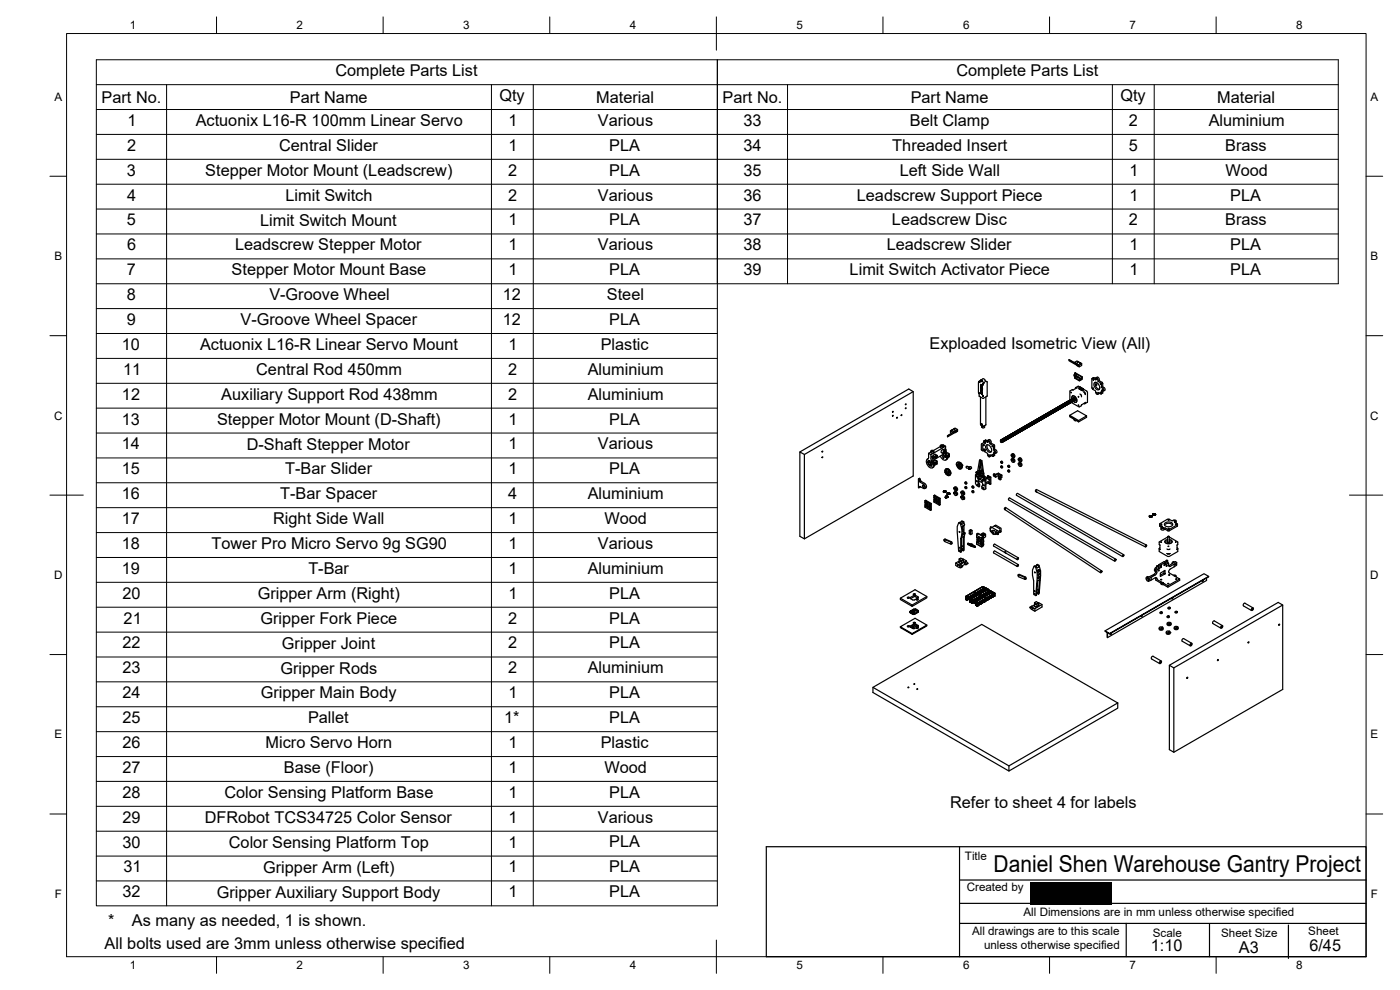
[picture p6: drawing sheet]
<svg xmlns="http://www.w3.org/2000/svg" width="420mm" height="297mm" viewBox="0 0 420 297" stroke-linecap="round" stroke-linejoin="round" font-family="sans-serif">
<defs><g id="words">
<text font-size="7" x="298.2" y="261.7">Daniel Shen Warehouse Gantry Project</text>
<g font-size="4.9">
<text x="100.7" y="23">Complete Parts List</text>
<text x="287" y="23">Complete Parts List</text>
<text x="30.5" y="30.8">Part No.</text>
<text x="87" y="30.8">Part Name</text>
<text x="149.9" y="30.4">Qty</text>
<text x="178.9" y="30.8">Material</text>
<text x="216.9" y="30.8">Part No.</text>
<text x="273.3" y="30.8">Part Name</text>
<text x="336.2" y="30.4">Qty</text>
<text x="365.3" y="30.8">Material</text>
<text x="38.3" y="37.8">1</text>
<text x="58.7" y="37.8">Actuonix L16-R 100mm Linear Servo</text>
<text x="152.6" y="37.8">1</text>
<text x="179.5" y="37.8">Various</text>
<text x="223.1" y="37.8">33</text>
<text x="273.1" y="37.8">Belt Clamp</text>
<text x="338.8" y="37.8">2</text>
<text x="362.8" y="37.8">Aluminium</text>
<text x="38.1" y="45.2">2</text>
<text x="83.8" y="45.3">Central Slider</text>
<text x="152.6" y="45.2">1</text>
<text x="182.8" y="45.2">PLA</text>
<text x="223.1" y="45.2">34</text>
<text x="267.8" y="45.2">Threaded Insert</text>
<text x="338.8" y="45.2">5</text>
<text x="367.7" y="45.2">Brass</text>
<text x="38.1" y="52.7">3</text>
<text x="61.6" y="52.8">Stepper Motor Mount (Leadscrew)</text>
<text x="152.5" y="52.7">2</text>
<text x="182.8" y="52.7">PLA</text>
<text x="223.1" y="52.7">35</text>
<text x="270" y="52.8">Left Side Wall</text>
<text x="338.9" y="52.7">1</text>
<text x="367.8" y="52.7">Wood</text>
<text x="38.2" y="60.2">4</text>
<text x="85.7" y="60.2">Limit Switch</text>
<text x="152.5" y="60.2">2</text>
<text x="179.5" y="60.2">Various</text>
<text x="223.1" y="60.2">36</text>
<text x="257.2" y="60.2">Leadscrew Support Piece</text>
<text x="338.9" y="60.2">1</text>
<text x="369.2" y="60.2">PLA</text>
<text x="38.1" y="67.6">5</text>
<text x="78.1" y="67.7">Limit Switch Mount</text>
<text x="152.6" y="67.6">1</text>
<text x="182.8" y="67.6">PLA</text>
<text x="223.1" y="67.6">37</text>
<text x="267.7" y="67.6">Leadscrew Disc</text>
<text x="338.8" y="67.6">2</text>
<text x="367.7" y="67.6">Brass</text>
<text x="38.1" y="75.1">6</text>
<text x="70.5" y="75.1">Leadscrew Stepper Motor</text>
<text x="152.6" y="75.1">1</text>
<text x="179.5" y="75.1">Various</text>
<text x="223.1" y="75.1">38</text>
<text x="266.1" y="75.1">Leadscrew Slider</text>
<text x="338.9" y="75.1">1</text>
<text x="369.2" y="75.1">PLA</text>
<text x="38.1" y="82.6">7</text>
<text x="69.5" y="82.6">Stepper Motor Mount Base</text>
<text x="152.6" y="82.6">1</text>
<text x="182.8" y="82.6">PLA</text>
<text x="223.1" y="82.6">39</text>
<text x="255" y="82.6">Limit Switch Activator Piece</text>
<text x="338.9" y="82.6">1</text>
<text x="369.2" y="82.6">PLA</text>
<text x="38.1" y="90.1">8</text>
<text x="80.8" y="90.1">V-Groove Wheel</text>
<text x="150.9" y="90.1">12</text>
<text x="182.1" y="90.1">Steel</text>
<text x="38.1" y="97.5">9</text>
<text x="72.2" y="97.6">V-Groove Wheel Spacer</text>
<text x="150.9" y="97.5">12</text>
<text x="182.8" y="97.5">PLA</text>
<text x="36.6" y="105">10</text>
<text x="60" y="105">Actuonix L16-R Linear Servo Mount</text>
<text x="152.6" y="105">1</text>
<text x="180.3" y="105">Plastic</text>
<text x="279" y="104.6">Exploaded Isometric View (All)</text>
<text x="36.9" y="112.4">11</text>
<text x="76.9" y="112.5">Central Rod 450mm</text>
<text x="152.5" y="112.4">2</text>
<text x="176.4" y="112.4">Aluminium</text>
<text x="36.6" y="119.9">12</text>
<text x="66.4" y="120">Auxiliary Support Rod 438mm</text>
<text x="152.5" y="119.9">2</text>
<text x="176.4" y="119.9">Aluminium</text>
<text x="36.6" y="127.4">13</text>
<text x="65.2" y="127.4">Stepper Motor Mount (D-Shaft)</text>
<text x="152.6" y="127.4">1</text>
<text x="182.8" y="127.4">PLA</text>
<text x="36.6" y="134.8">14</text>
<text x="74.1" y="134.9">D-Shaft Stepper Motor</text>
<text x="152.6" y="134.8">1</text>
<text x="179.5" y="134.8">Various</text>
<text x="36.6" y="142.3">15</text>
<text x="85.6" y="142.4">T-Bar Slider</text>
<text x="152.6" y="142.3">1</text>
<text x="182.8" y="142.3">PLA</text>
<text x="36.6" y="149.8">16</text>
<text x="84.1" y="149.8">T-Bar Spacer</text>
<text x="152.5" y="149.8">4</text>
<text x="176.4" y="149.8">Aluminium</text>
<text x="36.6" y="157.2">17</text>
<text x="82" y="157.3">Right Side Wall</text>
<text x="152.6" y="157.2">1</text>
<text x="181.4" y="157.2">Wood</text>
<text x="36.6" y="164.7">18</text>
<text x="63.5" y="164.7">Tower Pro Micro Servo 9g SG90</text>
<text x="152.6" y="164.7">1</text>
<text x="179.5" y="164.7">Various</text>
<text x="36.6" y="172.2">19</text>
<text x="92.5" y="172.2">T-Bar</text>
<text x="152.6" y="172.2">1</text>
<text x="176.4" y="172.2">Aluminium</text>
<text x="36.8" y="179.6">20</text>
<text x="77.4" y="179.7">Gripper Arm (Right)</text>
<text x="152.6" y="179.6">1</text>
<text x="182.8" y="179.6">PLA</text>
<text x="37.1" y="187.1">21</text>
<text x="78.2" y="187.2">Gripper Fork Piece</text>
<text x="152.5" y="187.1">2</text>
<text x="182.8" y="187.1">PLA</text>
<text x="36.8" y="194.6">22</text>
<text x="84.6" y="194.6">Gripper Joint</text>
<text x="152.5" y="194.6">2</text>
<text x="182.8" y="194.5">PLA</text>
<text x="36.8" y="202">23</text>
<text x="84.2" y="202.1">Gripper Rods</text>
<text x="152.5" y="202">2</text>
<text x="176.4" y="202">Aluminium</text>
<text x="36.8" y="209.5">24</text>
<text x="78.3" y="209.6">Gripper Main Body</text>
<text x="152.6" y="209.5">1</text>
<text x="182.8" y="209.5">PLA</text>
<text x="36.8" y="217">25</text>
<text x="92.5" y="217">Pallet</text>
<text x="151.3" y="217">1*</text>
<text x="182.8" y="217">PLA</text>
<text x="36.8" y="224.4">26</text>
<text x="79.7" y="224.5">Micro Servo Horn</text>
<text x="152.6" y="224.4">1</text>
<text x="180.3" y="224.4">Plastic</text>
<text x="36.8" y="231.9">27</text>
<text x="85.2" y="232">Base (Floor)</text>
<text x="152.6" y="231.9">1</text>
<text x="181.4" y="231.9">Wood</text>
<text x="36.8" y="239.4">28</text>
<text x="67.3" y="239.4">Color Sensing Platform Base</text>
<text x="152.6" y="239.4">1</text>
<text x="182.8" y="239.4">PLA</text>
<text x="285.2" y="242.5">Refer to sheet 4 for labels</text>
<text x="36.8" y="246.8">29</text>
<text x="61.4" y="246.9">DFRobot TCS34725 Color Sensor</text>
<text x="152.6" y="246.8">1</text>
<text x="179.5" y="246.8">Various</text>
<text x="36.7" y="254.3">30</text>
<text x="68.7" y="254.3">Color Sensing Platform Top</text>
<text x="152.6" y="254.3">1</text>
<text x="182.8" y="254.3">PLA</text>
<text x="37.1" y="261.8">31</text>
<text x="79" y="261.8">Gripper Arm (Left)</text>
<text x="152.6" y="261.8">1</text>
<text x="182.8" y="261.8">PLA</text>
<text x="36.8" y="269.2">32</text>
<text x="65.1" y="269.3">Gripper Auxiliary Support Body</text>
<text x="152.6" y="269.2">1</text>
<text x="182.8" y="269.2">PLA</text>
<text x="32.4" y="277.9">*</text>
<text x="39.6" y="277.9">As many as needed, 1 is shown.</text>
<text x="31.4" y="284.7">All bolts used are 3mm unless otherwise specified</text>
<text x="345.4" y="285.3">1:10</text>
<text x="371.8" y="286">A3</text>
<text x="393" y="285.2">6/45</text>
</g>
<g font-size="3.5">
<text x="39" y="8.8">1</text>
<text x="89" y="8.8">2</text>
<text x="139" y="8.8">3</text>
<text x="189" y="8.8">4</text>
<text x="239" y="8.8">5</text>
<text x="289" y="8.8">6</text>
<text x="339" y="8.8">7</text>
<text x="389" y="8.8">8</text>
<text x="16.3" y="30.2">A</text>
<text x="411.3" y="30.2">A</text>
<text x="16.3" y="78">B</text>
<text x="411.3" y="78">B</text>
<text x="16.2" y="125.9">C</text>
<text x="411.2" y="125.9">C</text>
<text x="16.2" y="173.7">D</text>
<text x="411.2" y="173.7">D</text>
<text x="16.3" y="221.6">E</text>
<text x="411.3" y="221.6">E</text>
<text x="289.6" y="258">Title</text>
<text x="16.4" y="269.4">F</text>
<text x="290.1" y="267.3">Created by</text>
<text x="411.4" y="269.4">F</text>
<text x="307.2" y="274.9">All Dimensions are in mm unless otherwise specified</text>
<text x="291.7" y="280.6">All drawings are to this scale</text>
<text x="346" y="281.2">Scale</text>
<text x="366.5" y="281">Sheet Size</text>
<text x="392.6" y="280.7">Sheet</text>
<text x="295.3" y="284.8">unless otherwise specified</text>
<text x="39" y="290.8">1</text>
<text x="89" y="290.8">2</text>
<text x="139" y="290.8">3</text>
<text x="189" y="290.8">4</text>
<text x="239" y="290.8">5</text>
<text x="289" y="290.8">6</text>
<text x="339" y="290.8">7</text>
<text x="389" y="290.8">8</text>
</g>
</g></defs>
<g fill="none" stroke="#000" stroke-width=".36">
<path d="M274.1 117.5l-32.7 18.9v25.3M293.7 117.9h.1M293.7 117.9l.1 .1M293.7 114.6h.1M293.7 117.9l.2 1M293.7 114.6v3.3M293.7 114.7h.1M293.8 117.9v.1M293.8 114.6h.1M293.8 114.7h.1M293.8 114.7v.1M293.9 114.6l-.2-.1 .1 .2"/>
<path d="M293.9 114.5l-.1 .2M293.9 114.5h.1M294.2 114.2l-.5 .3M294.3 119.1v8.4M294.3 114.1h.1M294.3 114.5v.1M294.4 114.1h.1M294.4 118.1h.3M294.4 117.1l.3 .3M294.4 116.7l.3 .4-.3-.1 .2 .1M294.4 116.7l.3 .4-.3-.2M294.4 115.9l.3 .2"/>
<path d="M294.4 115.7l.3 .3zM294.4 115.3l.3 .2M294.4 118l.3 .1v.1M294.4 118.1l.3 .3-.1-.2M294.4 117.1l.3 .3h-.3zM294.4 116.7l.3 .4M294.4 116.5l.3 .2M294.4 115.9l.3 .2-.3 .1 .3 .2-.3-.2M294.4 115.9l.3 .2-.3 .1M294.4 115.7l.3 .2M294.4 115.3v.4l.3 .2v-.3M294.4 118l.2 .2z"/>
<path d="M294.4 116.5v-.2l.3 .1v.3M294.4 117.6h.1M294.4 117.6v.1M294.4 116.3l.3 .2M294.4 116.4l.3 .3zM294.4 117.3v.1M294.4 118l.2 .2M294.4 116.5h.1M294.4 117.5l.3 .4M294.4 116.2l.3 .2M294.4 117.5v.3l.3 .1M294.4 116.3v.2"/>
<path d="M294.5 117.5h.1M294.5 114.1l-.3 .2 .2 .2M294.5 116.6h.1M294.5 115.6h-.1M294.6 115.6l.1 .3M294.6 117.6l.1 .3M294.6 117.1h.1M294.6 116.7h.1M294.7 118.1v.3M294.7 117.6v.3M294.7 117.6v.3l-.3-.2M294.7 116.1h-.3"/>
<path d="M294.7 114.2l.2 .4zM294.7 116.5v.1M294.7 116.6v.1M294.7 115.5h.1M294.7 115.5v.1M294.9 118.6l.1 .1M294.9 115.1h.1M294.9 115.1v.1M294.9 115.2h.1M294.9 118.6v.1M294.9 118.7l.1 .1 .1-.1M294.9 118.7h.1"/>
<path d="M295 118.8h.1M294.9 115.3h.1M295 115.3h.1M295 118.7l-.1 .1M295 115.3h-.1M295 115.4h.1M295 118.8v.1M295 115.4l.1 .1M295 118.9h.1M295.1 114.9l.1 .1M295.1 115.5h.1M295.1 118.9h.1"/>
<path d="M295.1 118.6l-.1 .1M295.2 114.8l-.1 .1M295.3 114.8l.1 .1M295.4 114.9h-.3M295.7 114.2l.6 .4v4.2l-1.3 .7-1.1-.6M295.7 114.5l-.1-.6-.6-.3-.5 .4-.1 .5M295.9 119.1l-.1 8.4M320.8 107.9l2.9 1.6v.4l-2.9-1.7zM320.8 107.9l2.9 1.6v.4M321.3 120l.3 .1 .1 .5M321.3 120h-.1M321.3 119.9l.5 .1v.6"/>
<path d="M321.4 119.9l.4 .1 .1 .5M321.4 117.7l.1 .2zM321.5 119.9l.4 .1v.5M321.5 119.8l.4 .1 .1 .5M321.5 119.8h.1M321.6 119.8l.4 .1v.5M321.6 119.3l.3-.5a1.24 1.24 0 0 1 1.1 1.9l-.6-.1M321.7 119.7l.4 .2v.5M321.7 119.7h-.1M321.7 119.7l.5 .2v.4M321.7 119.7v-.6a.92 .92 0 0 1 1.1 0 .92 .92 0 0 1 .3 1l-.3 .6-.7-.3M321.7 120l.2 .3"/>
<path d="M321.8 119.7l.4 .1 .1 .5M321.8 116.9l-.7 .5v2.7M321.8 116.9h.1M321.8 119.6l.5 .1v.6M321.9 119.9l.2 .3M321.9 117l.2 .1M321.9 119.6l.4 .1v.6M321.9 118.8h.1M322 119.6h.4v.6M322 119.8l.2 .3M322.1 119.5l.3 .1 .1 .5M322.1 119.5h-.1"/>
<path d="M322.1 119.5a.4 .4 0 0 1 .5 .1 .4 .4 0 0 1-.1 .6v-.1M322.1 119.5l.4 .1 .1 .5M322.1 119.7l.2 .4M322.2 119.4l.4 .2v.5M322.2 119.4l-.1 .1M322.2 119.7l.2 .3M322.3 119.3l-.1 .1M322.3 119.4h-.1M322.4 119.6l.2 .3M322.4 112.4l.4-.2 .3 .2v.3l-.4 .3M322.5 112.6l.1 .3zM322.5 119.5l.1 .1"/>
<path d="M322.5 108.9v-.2l.7 .5M322.5 112.3l.1-.4 2 1.2 .1 .6M322.6 112l.1-.1 2.1 1.2v.7l-.8 .4M322.6 113.3v.2M322.6 113.4l1.3 .8M322.6 113.3l.6-.4 1.5 .8-.8 .4zM322.7 119.8h.1M322.8 116.3l-.1 .3M322.9 116.3h-.1M322.9 116.2h.1M323 112.9l.1 .1M323 116.3l.2 .1-1.2 .6"/>
<path d="M323.2 113.2l.4-.1 .1 .2zM323.2 109.1l.7 .4M323.3 108.6h.3zM323.3 113.1l-.1 .2M323.5 108.5l-.3-.2-.7 .4M323.5 108.4l.6 .4M323.6 118.9l.1 .2zM323.6 113.1v.2l-.3-.1M323.6 113.3h.1M323.8 113.6l.6 .1zM323.8 116.3l.3 .1zM323.8 116.7l1 .5 .4-.1v-.4l-.3 .3v-.2"/>
<path d="M323.8 116.7l1 .5v-.3M323.8 116.3v.4M323.9 116.5l.1 .2zM323.9 114.2h.1M323.9 116.6h.1M324 116.3h.1M324 116.3l.2-.2 1 .6M324 116.2l1.1 .5-.2 .1M324 108.9l.3 .1zM324 116.2l.1 .2M324 113.5l-.1 .2M324.1 116.4v.3l.5 .4v-.4"/>
<path d="M324.1 116.3h.1M324.1 118.2l.4 .5 .1 .4M324.1 116.1l-.5-.2-.7 .4M324.1 116.7h.1M324.1 116.4v.3l.5 .3M324.1 116.4v.3zM324.1 116.3v.1M324.1 116.6l.1 .1M324.2 116.1l-.1 .5M324.2 116.6h.1M324.2 108.8l.2 .2M324.3 116.4h.1"/>
<path d="M324.2 116.4h.1M324.3 116.5v.2M324.3 116.5v.2zM324.3 116.4v.1M324.3 113.5l-.3 .2M324.3 116.6l.1 .1M324.3 116.7h.1M324.3 113.7h.1M324.4 109l.2 .1v.6l-.7 .4M324.4 116.5h.1M324.4 116.6v.2M324.4 116.6v.2z"/>
<path d="M324.4 116.8h.1M324.4 116.7h.1M324.4 116.5v.1M324.5 116.9h.1M324.5 116.6v.3M324.5 116.6h.1M324.6 116.9v-.3l-.1 .3M324.6 116.9h.1M324.6 116.8h.1M324.6 109.1l-.7 .4v.6l-.7-.5M324.6 116.7l.3 .1zM324.7 116.7h.1"/>
<path d="M324.7 116.7h-.1M324.7 117l.1 .1zM324.7 117.1h.1M324.8 116.8h.1M324.8 116.7h.1M324.8 116.7v.1M324.9 116.8v.2M324.9 116.8h.1M324.9 117h.1M325.2 116.8l1 .5 .2 .4v2.9l-.8 .5-.3-.1M325.7 118.2v.2M325.7 118.1l-.4-.6 .4 .9"/>
<path d="M327.7 113.8v2.4M327.7 116.2l.1 .3M327.8 113.6h.1M327.8 116.5h.1M327.8 116.5l1 .8v.4M327.9 113.5l-.2 .3M327.9 113.5l.4-.2 .5 .3v.4zM328 116.4l.1 .2zM328 113.9l.1 .2zM328.1 113.4h.1M328.5 114.8a1.45 1.45 0 0 1 1.3 2.1 1.45 1.45 0 0 1-1.3-2.1zM328.7 113.5h.1"/>
<path d="M328.7 113.5l.5-.1 .3 .6M328.8 114.7a1.66 1.66 0 0 0 1.2 2.1M328.8 117.7l.4 .6h.3v-.6l.9 .5M328.9 115.3l-.1 .2zM328.9 113.4l.6-.2 .4 .4v.6l1 .8M329.1 117.8l.2 .2zM329.1 113.7l.2 .2zM329.2 114.8l-.1 .7-.3 .3M329.5 114v.4l.9 .5M329.9 114.2l-.4 .2M329.9 117.9l-.5 .4M330.2 115.1l.1 .2z"/>
<path d="M330.2 117.6l.1 .2zM330.4 114.9v.1M330.4 118.2h.1M330.4 115l.2 1.3 .7 .5v.5h-.3M330.6 118.1h.1M330.9 116.7l.1 .3zM330.9 115l.1 .1M330.9 117.3l-.3-.2v1M330.9 115.1v1l.5 .3 .3 .5-.5 .4M330.9 117.3v.6l-.5 .3M330.9 116.1l-.3 .2M240.1 135.6l32.6-18.9 1.4 .8v25.3l-32.7 18.9-1.3-.8v-25.3l1.3 .8"/>
<path d="M246.8 135.4l-.1 .2zM246.8 137.1l-.1 .2zM268 123.4l-.1 .3zM268 124.6l-.1 .3zM269.2 125.2v.3zM270.6 124.4l-.1 .3zM271.8 122.4v.2zM271.8 121.2v.2zM278.4 138.6l.2 .3zM278.6 139.1l.1 .4zM278.6 138.2l.1 .3zM278.6 137.6l-.3 .2"/>
<path d="M278.7 136l.7 .4M278.7 136v1.2M278.7 137.2v.3a1.6 1.6 0 0 0-.5 1.8 1.6 1.6 0 0 0 1.7 1l.2-.6-.4-1.2M278.7 138.7l.5 .1 .2 .6-.5-.1zM279 139.6l.1 .3zM279 138.2l.1 .4zM279 138.7l.4 .6M279.4 135.6l-.7 .4M279.4 135.4v.4M279.4 135.8l.4 .2 .5-.2M279.4 138.7l.1 .3zM279.4 139.6l.1 .3z"/>
<path d="M279.4 136.4v1.3M279.4 137.6l.3 .9M279.5 135.2l.4-.1 .4 .3-.6 .2-.3-.2zM279.5 138.2l.4-.2 .5 .3 .4-.2 .5 .3-.8 .4M279.5 138.2l.6 .3M279.5 139.2l.2 .4zM279.5 138.2l.2 .3M279.7 137l.4 .2v.4l-.4-.2zM279.7 138.5l.4 .8M279.7 135.3l.3 .1zM279.8 137.1l.2 .3zM280 137.3l-.1-.2 .2 .2"/>
<path d="M280.1 139.3h.1M280.1 136.7l.4 .3-.4 .2M280.1 138.5v.8M280.1 136.7l-.4 .3M280.1 138.5l.4 .3v.8l-.4-.3M280.2 138.9l.2 .2zM280.3 135.4v.4M280.3 138.9l.1 .1M280.4 139h.1M280.4 139.5l-.1 .5-.5 .4M280.5 137.4l.2 .1M280.5 137.4l-.4 .2"/>
<path d="M280.5 136.9v.4M280.8 138.8h.3l-.2 .4-.3-.1zM280.8 136.8l.3-.2 .2 .2-.5 .7-.2-.3zM280.8 136.9h.4l-.4 .4zM280.9 136.8h.1M281 136.8l-.2 .1M281 138.7l-.2 .1M281.2 136.6l-.7-.3-.4 .4M281.3 138.4v.8l-.8 .4M282.2 133.7l.2 .7 .7-.3M282.2 134l-2.1 1.2M282.2 136.8a1.16 1.16 0 0 0 .7 1.1 1.16 1.16 0 0 0 1.2-.2v-.3"/>
<path d="M282.3 133.5h.5l.3 .3-.5 .2-.4-.2zM282.5 135.8l.6 .3M282.6 133.6l.2 .1zM282.7 136.5l.4 .6 .3-.2-.3-.6 .3 .6M283 133.5l.8 .4-4.4 2.5M283 137.2l.2 .3zM283 134.9l.5 .3M283 134.9l-.5 .3v.6M283.1 135l.4-.3 .4 .3v.4l-.2 .2M283.1 133.7v.4M283.2 135.4l.3-.2 .2 .3-.6 .6-.1-.2zM283.2 135.5h.4l-.4 .5z"/>
<path d="M283.3 135.4l-.1 .1M283.5 135.8l.6 .3-.4 .3v.8M283.6 135.8l.1 .3M283.6 135.9l-3.5 2.2M283.6 135.9l.1 .2M283.7 136.1l.1 .2M283.7 136.4l.6 .2v.9M283.7 137l-.2-.1 .3 .3M283.8 133.9v1M283.9 135.4v.2M283.9 135.6l.6 .4M283.9 135.6l-.4 .2"/>
<path d="M283.9 135l-.4 .2M283.9 136.8l.2 .2zM284 136.8l.1 .1M284.1 136.8h.1M284.4 130.8l2.8-1.7-2.8 1.6v.4M284.5 137.3l-.7 .7M284.5 136.7h.3l-.3 .4zM284.5 136l.4 .2v.8l-.6 .5-.6-.3M284.7 136.6l-.2 .1M284.9 136.2l-.6 .4M285.7 129.1h.3zM285.7 129l-.5 .3"/>
<path d="M285.9 129.7l-.7-.4v.5l.4 .2M286.2 128.7l-.5 .3M286.4 128.7h.2zM286.4 128.6l.2-.2 .8 .5v.5l-.7 .4M286.4 128.6l-.2 .1M286.5 129.3l-.6 .5M286.7 129.7l-.1 .1M286.7 129.4l-.2-.1v.2M287 139.3h.1M287 139.3l.3-.5a1.24 1.24 0 0 1 1.1 1.9l-.6-.1M287.2 129.1v.3l-2.8 1.7v-.4M287.2 139.3l.1 .2"/>
<path d="M287.3 138.8a1.23 1.23 0 0 1 1 1.9 1.23 1.23 0 0 1-1-1.9zM287.3 139.6l.2-.3 .5 .5v.4h-.3M287.3 139.4l-.2-.1 .2 .3M287.4 139.5l.4 .1 .1 .6-.4-.1zM287.4 128.9l-.7 .4M287.4 139.4a.51 .51 0 0 1 .6 .2 .51 .51 0 0 1-.1 .7M287.5 138.7l-.2 .1M287.5 138.7a1.24 1.24 0 0 1 1.1 1.9M287.7 138.9l.2 .3zM287.8 138.9l-.1 .2 .2 .1M288 138.7h.1M288.1 138.7l.5 .6 .2 .7"/>
<path d="M288.3 139.9l.2 .3zM288.4 139l.3 .6M288.4 139.9l-.1 .2h.2M294 138.1l.5 .3M294 139.9l.4 .3 .2 1.5-.8-.4zM294.1 138.5v1.1M294.1 138.5l.3 .1M294.3 138.4l.1 1.3M294.3 127.5l.7 .4M294.4 138.6l-.1 1.2-.2-.2M294.5 133.3v1.7M294.5 135l.5 .3"/>
<path d="M294.5 135h.1M294.5 127.3l.3 .1M294.6 127.2l.1 .2zM294.6 133.2l-.1 .1M294.6 127.1v.1M294.6 127.1l-.1 .2M294.7 138.2l-.2 .2 .6 4.6M294.7 127.7l.1 .1M294.7 127.3v.1M294.7 127.4h.1M294.7 127.8l.2 .4v-.3M294.8 127.4h.1"/>
<path d="M295.2 132.8l-.6 .4M295.3 135.1v.1M295.3 133.5l-.1 .2zM295.3 134.7l-.1 .2zM295.3 135.3l1.1 .7v.7l.3 .3 .4-.2M295.3 132.3h.1M295.3 132.3l-.1 .5M295.3 135.2h.1M295.4 127.7l-.1 .1M295.4 132.2l-.1 .1M295.5 132.2l.9 .5v-.4M295.5 127.7l-.2 .7-.7-.2v-.5l.4 .2"/>
<path d="M295.6 132.6l.1 .2zM295.6 135.1l.1 .2zM295.7 132.1h.1M295.7 133l-.8 .5 .1 1.7 .7-.2M295.8 132l-.4 .2M295.8 132h.1M295.8 127.5l-.8 .4M295.8 132l.6 .3M296.1 133.5a1.45 1.45 0 0 1 1.3 2.2 1.45 1.45 0 0 1-1.3-2.2zM296.3 133.4a1.66 1.66 0 0 0 1.2 2.1M296.4 132.3l.3-.2 .4 .6M296.5 132.1l.6-.2 .3 .5v.6l.9 .4"/>
<path d="M296.6 132.4l.2 .3zM296.6 136.5l.2 .3zM297.1 132.7v.4l.3-.1M297.1 136.8v-.4l1 .5M297.1 133.1l.9 .6 .2 1.3 .3 .2M297.4 136.6l-.4 .5M297.8 136.4l.1 .2zM297.8 133.8l.1 .2zM298.1 136.8v.1M298.3 133.4l.1 .1M298.3 133.5l.2 .3M298.4 135.5l.2 .2z"/>
<path d="M298.5 136.7l-.4 .2M298.5 133.8v1l.5 .3 .2 .5-.5 .4M298.5 136.6v-.6l-.3-.2v1M298.5 134.8l-.3 .2M298.5 135.2l.4 .6-.4 .2M298.5 136.6h.1M300.3 132.4l.1 .3M300.3 132.1l.5 .1v.5M300.3 132.2l.5 .3M300.4 139.9h.5l-.2 .5M300.4 132.7l-.1-.7 .5 .3-.1 .4M300.5 138.6l.1 .3z"/>
<path d="M300.5 131.9l.5 .2 .1 .4M300.5 138.4l-.1 .1M300.6 138.4l.3 .1v.4M300.6 131.9l.4 .1 .1 .5M300.7 131.9l.4 .1v.5M300.7 132.1l.2 .3M300.7 132.7v.1M300.7 132.4l-.3-.2-.1 .2M300.7 132.4v.3M300.7 132.4v.3h-.3M300.8 131.8l.3 .1 .1 .5M300.8 131.8h-.1"/>
<path d="M300.8 131.8l.4 .1v.5M300.8 132l.2 .4M300.9 132.6v-.4l-.5-.2 .5 .1v.5M300.9 138.9l-.2 .1M300.9 131.7l.4 .3v.4M300.9 131.7l-.1 .1M300.9 132l.2 .3M301 131.7l.4 .1 .1 .5-.2-.5zM301.1 131.6l.4 .1v.6M301.1 131.9l.2 .3M301.1 131.6l.4 .1 .1 .5M301.2 131.6l.4 .1v.5"/>
<path d="M301.2 131.8l.2 .3M301.2 132.4v.1M301.3 131.5l.3 .1 .1 .6M301.3 131.5h-.1M301.3 131.5l.4 .1 .1 .5M301.3 131.7l.2 .4M301.3 131.5l.5 .1v.5M301.5 131.7l.1 .3M301.5 131.4l.4 .1 .1 .5M301.6 131.3l.4 .2v.5M301.6 131.6l.2 .3M301.6 132.2l-.1 .1"/>
<path d="M301.6 131.3l.6 .3-.1 .4M301.6 131.3h.1M301.7 131.3h.4l.1 .6M301.7 131.5l.2 .3M301.7 132.2h.1M301.8 131.2l.5 .3-.1 .4M301.8 131.2h-.1M301.8 131.5l.2 .3M301.9 131.1l.4 .2 .1 .5-.2-.5-.4-.1M301.9 131.1v.1M301.9 131.1l.4 .1 .2 .5M302 131.4l.2 .3"/>
<path d="M302 131.1l.4 .1 .1 .5M302 131.1h.1M302.1 131l.5 .2-.1 .5M302.1 131.3l.2 .3M302.2 131l.4 .2v.4M302.2 131h-.1M302.2 131.2l.2 .3M302.2 131l.5 .2v.4M302.2 130.9l.5 .2v.5M302.4 131.2l.2 .3M302.4 130.8l.4 .2 .1 .5-.1-.5-.5-.1M302.4 130.8v.1"/>
<path d="M302.5 130.8l.4 .2v.5M302.5 131.1l.2 .3M302.5 139.7l.5 .1-.2 .4M302.6 130.8l.4 .2v.5M302.6 130.8h-.1M302.6 139.8l.1 .3zM302.6 130.8l.4 .1v.5M302.6 130.7l.5 .1v.5M302.6 131l.2 .3M302.6 131.6v.1M302.7 130.7l.4 .1 .2 .5M302.7 130.9l.2 .3"/>
<path d="M302.8 130.6l.4 .2 .1 .5M302.9 130.6l.4 .2v.4M302.9 130.9l.2 .3M302.9 130.5l.5 .3-.1 .4M302.9 130.5v.1M303 130.5l.4 .1v.6M303 130.8l.2 .3M303.1 130.5l.5 .3-.1 .4M303.1 130.5h-.1M303.1 130.7l.2 .3M303.1 131.3v.1M303.1 130.4l.5 .1 .1 .5-.2-.4-.4-.1"/>
<path d="M303.3 130.6l.1 .3M303.3 130.3l.5 .3-.1 .4v-.5l-.5-.1M303.3 130.3v.1M303.4 130.3l.4 .1v.5M303.4 130.6l.2 .3M303.5 130.2l.4 .2v.5M303.5 130.5l.2 .3M303.5 137.7l.6 .2 .2 .8-.6-.2zM303.5 136.4l.6 .1 .2 .8-.6-.2zM303.6 130.2l.3 .1 .1 .5M303.6 130.2h-.1M303.6 130.4l.2 .3"/>
<path d="M303.7 130.1l.4 .1 .1 .6-.2-.5zM303.7 130.1l.4 .1 .1 .5M303.7 137.7l.5 .1 .1 .6M303.7 136.3l.5 .2 .1 .5M303.8 130.3l.2 .3M303.8 137.7h.1M303.8 137.7a.54 .54 0 0 1 .7 .2 .54 .54 0 0 1-.2 .7M303.8 136.3a.54 .54 0 0 1 .7 .2 .54 .54 0 0 1-.2 .7M303.8 138.1l.2 .2zM303.8 136.7l.2 .3zM303.8 130l.5 .3-.1 .4M303.8 130v.1"/>
<path d="M303.9 130l.4 .1v.5M303.9 130.3l.2 .3M303.9 130l.4 .1 .1 .5M304 129.9l.4 .1 .1 .6M304 130.2l.2 .3M304 130.8v.1M304.1 129.9l.3 .1 .1 .5M304.1 129.9h-.1M304.1 130.1l.2 .3M304.2 129.8l.5 .2v.5l-.2-.5-.4-.1M304.2 129.8h.1M304.3 130l.2 .4"/>
<path d="M304.3 129.8l.4 .2v.4M304.3 138.6h.1M304.3 137.2h.1M304.4 129.7l.4 .2v.5M304.4 129.7l-.1 .1M304.4 138.4l-.1 .2M304.4 137l-.1 .2M304.4 130l.2 .3M304.4 129.7l.5 .1v.5M304.4 130.6h.1M304.5 129.9l.2 .3M304.5 130.5v.1"/>
<path d="M304.6 129.6l.5 .2-.1 .5v-.5l-.5-.2M304.6 129.6h-.1M304.7 129.6l.4 .1v.5M304.7 129.8l.2 .3M304.7 129.5l.5 .3-.1 .4M304.7 129.5h.1M304.8 129.5l.4 .2v.4M304.8 129.7l.2 .4M304.8 130.4h.1M304.8 129.5l.5 .1v.5M304.9 129.7l.2 .3M304.9 130.3h.1"/>
<path d="M304.9 129.4l.5 .1v.5v-.4zM305.1 129.6l.1 .3M305.1 129.3l.5 .3-.1 .4M305.1 129.3l.4 .2v.5M305.2 129.3l.4 .1v.5M305.2 129.5l.2 .3M305.3 129.4l.2 .4M305.3 130.1h.1M305.3 129.2l.4 .1 .1 .5-.1-.5-.4-.1M305.4 129.4l.2 .3M305.5 129.1l.4 .1 .1 .5-.2-.5zM305.5 129l.5 .2v.5"/>
<path d="M305.6 129.3l.2 .3M305.6 129l.4 .1v.6M305.6 139l.6 .1 .2 .8-.6-.2zM305.6 137.6l.6 .1 .2 .8-.6-.2zM305.7 129l.4 .1v.5M305.7 129.2l.2 .3M305.7 129l.4 .1 .1 .5M305.8 128.9l.4 .1 .2 .5-.2-.5zM305.8 129.1l.2 .4M305.9 128.8l.4 .1 .1 .6M305.9 139.3l.2 .3zM305.9 137.9l.2 .3z"/>
<path d="M305.9 129.1l.2 .3M306 137.4a.6 .6 0 0 1 .6 .3 .6 .6 0 0 1-.2 .7 .67 .67 0 0 0-.5-.9zM306 128.8l.5 .3-.1 .3M306 128.8h.1M306 128.7l.5 .1v.6M306 138.9h-.1a.53 .53 0 0 1 .7 .2 .53 .53 0 0 1-.2 .7M306.1 138.9l.4 .5-.1 .4M306.1 129l.2 .3M306.1 128.7l.4 .1 .1 .5M306.2 128.9l.2 .4M306.2 129.6h.1M306.3 128.8l.2 .4"/>
<path d="M306.4 128.6l.4 .1 .1 .5M306.4 128.6l.4 .2 .1 .4M306.4 139.8h.1M306.4 138.4h.1M306.5 128.8l.2 .3M306.5 128.5l.4 .2v.5M306.5 128.5l.5 .2-.1 .4M306.5 128.5h.1M306.6 128.4l.4 .2v.5M306.6 128.4l.5 .2v.4M306.6 128.7l.2 .3M306.6 129.3v.1"/>
<path d="M306.7 129.3v-.5l-.4-.2 .4 .3-.1 .4M306.7 128.6l.2 .4M306.7 129.3h.1M306.9 128.6l.1 .3M306.9 128.3l.4 .1 .1 .5M306.9 128.3l.4 .2v.4M307 128.2l.4 .2v.5M307 128.5l.2 .3M307 128.2l.4 .1 .1 .5M307.1 128.4l.2 .3M307.1 129v.1M307.1 128.1l.4 .1 .1 .5-.1-.4-.4-.1"/>
<path d="M307.2 129v-.5l-.5-.2 .5 .3-.1 .4M307.2 128.3l.2 .4M307.3 128l.4 .2 .1 .5M307.3 128l.4 .3v.4M307.3 128l.5 .1v.5M307.4 128.3l.2 .3M307.4 128.9h-.1M307.4 128l.4 .1 .1 .5M307.5 127.9l.4 .1v.6M307.5 128.2l.2 .3M307.5 128.8h-.1M307.5 127.9l.4 .1 .1 .5"/>
<path d="M307.6 128.1l.2 .3M307.7 127.8l.3 .1 .2 .5-.2-.4zM307.7 127.8l.4 .1 .1 .5M307.7 128l.2 .4M307.8 128.7h-.1M307.8 127.7l.4 .2 .1 .5M307.8 127.7v.1M307.8 127.7l.5 .1v.5M307.9 128l.2 .3M307.9 128.6h-.1M307.9 127.7l.5 .3v.3M307.9 127.7h.1"/>
<path d="M308 127.9l.2 .3M308 128.5v.1M308.1 127.6l.3 .1 .1 .5M308.1 127.6l.4 .3-.1 .4M308.1 127.6h.4l.2 .6M308.1 127.8l.2 .3M308.1 127.5l.4 .1 .2 .6M308.2 127.5l.5 .2v.4M308.3 127.7l.1 .4M308.3 127.5l.5 .1v.5M308.3 128.4h-.1M308.4 127.7l.2 .3"/>
<path d="M308.5 127.6l.2 .3M308.5 128.2v.1M308.7 127.5l.1 .3M308.8 127.2l.4 .1v.5M308.8 127.5l.2 .3M308.8 128.1h-.1M308.8 128v-.4l-.4-.2 .5 .1v.5M308.9 127.4l.2 .3M308.9 127.1l.5 .1v.5v-.4zM309 127.9v-.4l-.5-.2 .5 .3-.1 .4M309 127.3l.2 .3M309 127.9v.1"/>
<path d="M309.1 127l.4 .1v.5v-.4zM309.1 127l.5 .1v.5M309.2 127.9l-.1-.5-.4-.2 .4 .3v.4M309.2 127.2l.2 .3M309.2 127.9h-.1M309.2 126.9l.5 .3-.1 .4M309.2 126.9h.1M309.3 126.9l.4 .1 .1 .5M309.3 127.2l.2 .3M309.4 126.8l.3 .2 .1 .5M309.4 126.8l-.1 .1M309.4 126.8l.5 .3"/>
<path d="M309.4 126.8l.4 .3v.4M309.4 127.1l.2 .3M309.4 126.8l.4 .2v.5M309.4 126.8h-.1M309.5 126.8l.5 .3-.1 .3M309.5 126.8h-.1M309.5 126.8l.4 .3M309.5 126.8l.4 .1 .2 .4M309.5 127l.2 .3M309.6 126.7l.4 .1 .1 .5M309.7 127.1v.1M309.7 127l.2 .2"/>
<path d="M309.7 126.6l.4 .1 .1 .6M309.7 126.6h.1M309.8 126.9l.2 .3M309.9 126.5l.5 .2v.5M309.9 126.8l.2 .3M309.9 127.1v.2M309.9 126.5l.5 .1 .1 .5M310 126.7l.3 .3M310 126.5l.5 .2v.4M310.1 126.4h.5l.1 .6M310.1 126.4l.5 .2-.1 .5M310.2 126.4l.4 .1v.5"/>
<path d="M310.2 126.6l.2 .3M310.2 127.3h.1M310.3 127.2l-.1-.6h-.4l.5 .2-.1 .4M310.3 126.6l.2 .3M310.4 126.2l.4 .2v.5M310.4 126.2l.5 .2v.5M310.5 126.5l.1 .3M310.5 127.1h-.1M310.5 126.2l.4 .2 .1 .4M310.5 126.2l-.2 .1 .4 .2 .1 .4M310.6 126.2l.4 .1v.5M310.6 126.4l.2 .3"/>
<path d="M310.6 126.1l.5 .3-.1 .4M310.6 126.1h.1M310.7 126.1h.4l.1 .6-.1-.5zM310.7 126.3l.2 .3M310.8 126l.4 .1 .2 .5M310.8 126.3l.2 .3M310.9 126l.4 .1 .1 .5M310.9 125.9l.5 .2v.5M311 126.2l.1 .3M311 126.8h-.1M311 125.9h.1M311.1 125.9l.4 .1 .1 .5-.2-.5-.4-.1"/>
<path d="M311.1 126.1l.2 .3M311.1 125.8l.5 .3 .1 .3-.3 .1M311.1 125.8h.1M311.2 126l.2 .4M311.3 125.7l.3 .1 .1 .6M311.3 125.7l.3 .2 .1 .5M311.3 125.7l.4 .1 .1 .6M311.3 126l.2 .3M311.4 125.7l.4 .1 .1 .5M311.4 125.7h.1M311.4 125.6l.5 .2v.5M311.5 125.9l.2 .3"/>
<path d="M311.5 125.6l.5 .3v.3M311.5 125.6h.1M311.6 125.6l.4 .1v.5M311.6 125.8l.2 .3M311.6 125.5l.4 .2 .1 .5M311.7 125.5l.4 .1 .2 .5M311.7 125.7l.2 .4M311.8 125.4l.3 .1 .2 .6M311.8 125.4l-.1 .1M311.8 125.4l.5 .2v.5M311.8 125.7l.2 .3M311.9 126.3h-.1"/>
<path d="M311.9 125.4l.4 .1 .1 .5M311.9 125.4h.1M312 125.3l.4 .2v.5M312 125.6l.2 .3M312 125.3l.5 .2v.4M312.1 125.3l.5 .2v.4v-.5l-.4-.2 .4 .1 .1 .5M312.1 125.5l.2 .3M312.1 126.2h.1M312.2 125.4l.2 .4M312.3 125.1l.4 .2 .1 .5M312.3 125.1l-.2 .1M312.4 125.1l.4 .2v.5"/>
<path d="M312.4 125.1l.4 .1 .1 .5M312.4 125.4l.2 .3M312.4 126h-.1M312.5 125l.4 .2 .1 .4M312.5 125l.5 .2v.4M312.5 125.3l.2 .3M312.6 125l.5 .1v.5M312.6 125.2l.2 .3M312.7 124.9l.5 .3-.1 .4M312.7 124.9h.1M312.7 124.9l.5 .1v.5M312.8 125.1l.1 .4"/>
<path d="M312.8 125.8h-.1M312.8 124.8l.5 .3-.1 .4M312.8 124.8v.1M312.9 125.1l.2 .3M312.9 125.7h-.1M312.9 124.8l.4 .1 .2 .5-.3-.5-.3-.1M312.9 124.8h.1M313 125l.2 .3M313.1 124.7l.3 .1 .1 .5-.1-.4-.4-.2M313.1 124.7h-.1M313.1 124.7l.4 .1 .1 .5M313.1 124.9l.2 .4"/>
<path d="M313.2 124.6l.5 .3-.1 .4M313.2 124.6h.1M313.2 124.6l.5 .1v.5M313.3 124.8l.2 .4M313.3 124.6l.4 .1 .1 .5M313.3 124.6h.1M313.4 124.8l.2 .3M313.5 124.5l.3 .1 .1 .5-.1-.5-.4-.1M313.5 124.5h-.1M313.5 124.4l.4 .2v.5M313.5 124.7l.2 .3M313.6 124.4l.5 .3-.1 .4"/>
<path d="M313.6 124.4h-.1M313.6 124.4l.4 .1 .1 .5M313.6 124.6l.2 .4M313.7 124.3l.4 .2 .1 .5M313.7 124.3h.1M313.8 124.3l.4 .1v.5M313.8 124.6l.2 .3M313.8 125.2h-.1M313.8 124.3l.4 .1 .1 .5M313.8 124.3h.1M313.9 124.5l.2 .3M314 124.2l.3 .1 .1 .5-.1-.5-.4-.1"/>
<path d="M314 124.2h-.1M314 124.1l.5 .2v.5M314 124.4l.2 .3M314.1 124.1l.4 .2v.5M314.1 124.1h-.1M314.2 124.3l.2 .4M314.2 124.1l.4 .2v.4M314.2 124l.5 .2v.5M314.2 125h-.1M314.3 124.3l.2 .3M314.3 124l.5 .1v.5l-.1-.5-.4-.1M314.3 124.9h.1"/>
<path d="M314.4 123.9l.5 .2v.5M314.4 123.9h.5l.2 .5M314.4 124.2l.2 .3M314.6 124.1l.1 .3M314.7 124l.2 .4M314.7 124.7h-.1M314.7 123.7l.4 .2 .1 .5-.2-.6h-.3M314.8 124l.2 .3M314.9 123.7l.3 .1 .1 .5-.1-.4-.4-.2M314.9 123.7h-.1M314.9 123.6l.4 .1 .1 .6M314.9 123.9l.2 .3"/>
<path d="M315 124.5v-.5l-.5-.1 .5 .2-.1 .5M315 123.6l.4 .1v.5M315 123.6h.1M315 123.6l.5 .1v.5M315.1 123.8l.2 .3M315.1 124.4l-.1 .1M315.2 123.5l.4 .1v.5M315.2 123.7l.2 .4M315.3 123.4l.3 .2 .1 .5-.2 .1v-.6l-.4-.1M315.3 123.4l-.1 .1M315.3 123.4l.4 .2v.4M315.3 123.7l.2 .3"/>
<path d="M315.4 123.4l.5 .3-.1 .3M315.4 123.4h-.1M315.4 123.3l.4 .2 .1 .5M315.4 123.6l.2 .3M315.4 124.2v.1M315.5 123.3l.4 .1 .1 .5M315.5 123.3h.1M315.6 123.5l.2 .3M315.6 123.2l.4 .1 .1 .6M315.6 123.2l.5 .4-.1 .3M315.7 123.2l.4 .1v.5M315.7 123.5l.2 .3"/>
<path d="M315.8 123.1l.5 .4-.1 .3M315.8 123.1l-.1 .1M315.8 123.1l.4 .1 .1 .5M315.8 123.4l.2 .3M315.8 123.1l.5 .1v.5M315.9 123l.5 .3v.4M316 123.3l.1 .3M316 123h.3l.2 .6M316 123.9l-.1 .1M316.1 122.9l.4 .1 .1 .6-.1-.6zM316.1 123.2l.2 .3M316.1 123.9h.1"/>
<path d="M316.2 123.2l.2 .3M316.2 122.9l.5 .2v.4M316.3 122.8l.4 .2v.5M316.3 122.8l-.1 .1M316.3 123.1l.2 .3M316.3 122.8l.5 .2v.5M316.4 122.8l.4 .1 .1 .5M316.5 123l.2 .3M316.5 123.6l-.1 .1M316.5 122.7l.5 .3-.1 .4M316.6 122.7l.4 .1 .1 .5M316.6 122.9l.2 .3"/>
<path d="M316.7 122.6l.4 .2v.5M316.7 122.6l-.2 .2 .4 .1v.5M316.7 122.6l.5 .2v.4M316.7 122.9l.2 .3M316.8 122.6l.4 .1v.5M316.9 122.8l.2 .3M316.9 123.4h-.1M316.9 122.5l.4 .1 .1 .5-.1-.4-.5-.2M317 122.7l.2 .3M317.1 122.4l.4 .3v.4M317.1 122.4l.4 .3-.1 .4M317.1 122.4l.4 .1v.5"/>
<path d="M317.1 122.6l.2 .3M317.2 122.3l-.1 .1M317.2 122.3l.4 .1 .2 .5-.3-.5zM317.2 122.6l.2 .3M317.2 123.2h.1M317.3 122.3l.5 .3v.3l-.2 .1M317.4 122.5l.2 .3M317.4 122.2l.4 .1 .1 .5M317.4 122.2l.4 .2 .1 .4M317.5 122.2l.4 .1v.5M317.5 122.4l.2 .3M317.6 122.1l.3 .1 .1 .6"/>
<path d="M317.6 122.1h-.1M317.6 122.1l.5 .1v.5M317.6 122.3l.2 .3M317.6 122.1h.5l.1 .6M317.8 122.3l.1 .3M317.9 122.2l.2 .3M318 121.9l.5 .2v.4M318 122.1l.2 .3M318 121.8l.5 .1v.6M318 122.8h.1M318.1 122l.2 .4M318.2 122.7h-.1"/>
<path d="M318.3 122l.2 .3M318.3 122.6l-.1-.5-.4-.1 .4 .2v.4M318.3 122.6h-.1M318.4 121.9l.2 .3M318.4 122.5l-.1-.5-.4-.1 .4 .1v.6M318.4 122.5h.1M318.5 121.6l.5 .1v.5M318.5 121.5l.5 .2v.5M318.5 121.8l.2 .3M318.5 122.5h.1M318.7 122.4l-.1-.6h-.5l.5 .2v.4M318.7 121.7l.2 .4"/>
<path d="M318.7 122.4h-.1M318.7 122.3l.1-.4-.5-.2 .4 .2v.5M318.8 121.7l.2 .3M318.9 121.4l.3 .1 .1 .5M318.9 121.4l.4 .2-.1 .5M318.9 121.3l.4 .2v.5M318.9 122.2v-.4l-.5-.2 .5 .2-.1 .5M318.9 121.6l.2 .3M318.9 122.2h.1M319 121.3l.4 .2v.4M319 121.3h-.1M319 121.3l.5 .1v.5"/>
<path d="M319 121.5l.2 .3M319 122.2h.1M319.1 121.2l.4 .2v.5M319.1 122.1v-.5l-.4-.1 .4 .1v.5M319.2 121.4l.2 .4M319.3 121.1l.4 .1v.6M319.3 121.4l.2 .3M319.3 122h.1M319.3 121.1l.4 .1 .1 .5M319.4 121l.4 .2v.5M319.4 121.3l.2 .3M319.4 121.9h.1"/>
<path d="M319.5 121l.3 .1 .3 .5M319.5 121h-.1M319.6 121.2l.1 .3M319.7 121.1l.2 .4M319.7 121.8l-.1-.6h-.4l.4 .1v.5M319.7 121.8h-.1M319.8 120.8l.4 .1v.6M319.8 121.1l.2 .3M319.8 121.7h.1M319.9 120.8l.4 .1v.5M319.9 120.8h-.1M319.9 121l.2 .3"/>
<path d="M320.1 120.9l.2 .3M320.1 120.6l.4 .2 .1 .5-.1-.5zM320.1 121.6l-.1-.5-.4-.2 .4 .3v.4M320.2 120.6l.5 .2-.1 .4M320.2 120.8l.2 .4M320.2 121.5l-.1-.5-.4-.1 .4 .1v.5M320.2 121.5h.1M320.3 120.6l.3 .1 .1 .5M320.3 120.6h-.1M320.3 120.5l.5 .2v.5M320.3 120.8l.2 .3M320.3 121.4h.1"/>
<path d="M320.4 120.5l.4 .2v.4M320.4 120.5h-.1M320.4 120.7l.3 .3M320.5 120.4l.4 .2 .1 .4-.2-.5zM320.5 121.3l-.1-.5-.5-.1 .4 .1 .1 .6M320.5 121.3l-.1 .1M320.6 120.6l.2 .4M320.7 120.3l.3 .2 .1 .5M320.7 120.3l.4 .1v.5M320.7 120.6l.2 .3M320.7 121.2h.1M320.8 120.2l.5 .2v.5"/>
<path d="M320.8 120.2l.5 .1v.5M320.8 120.5l.2 .3M321 120.4l.2 .3M321 120.1l.4 .2 .1 .4M321 124.6l2.7 1.6v.4l-.8-.5-.3 .1-.4-.5-1.2-.7zM321 124.6l2.4-1.4 2.7 1.6-2.4 1.4M321.1 120.1l.4 .1v.5M321.1 120.3l.2 .4M321.1 120l.4 .2 .1 .5M321.2 120.9l.1-.3-.2-.3h-.5l.4 .2 .1 .5M321.2 120l.4 .1v.5M321.2 120.3l.2 .3"/>
<path d="M321.4 120.2l.1 .3M321.5 120.1l.2 .3M321.5 120.7l2.3 1.4 .7-.4M321.6 120l.2 .4M321.9 120.5l-.2 .1M322 120.4l-.1 .1M322.1 120.4h.1M322.3 120.3h-.1M322.4 120.6h.1M322.5 125.7l.1 .2zM322.6 120.1h.1M322.7 120h.1"/>
<path d="M323 126.2h-.2M323 120.7h.1M323.6 121.5l.1 .2zM324.6 121.4l-.1 .3M325.7 120.7v.3M325.7 120.7l-1.1 .8M325.7 121v.1M326.1 124.8v.4l-2.4 1.4M275.6 143.7v2.6l.3-.1M275.6 143.7l.3 .6M275.9 144.3l.3 .4M276 143.5l-.4 .2"/>
<path d="M276 143.5l.2 .4M276 144.1l-.1 .2zM276 146.1h-.1M276.1 146l-.2 .1h.1M276.1 146l-.1 .1zM276.1 144l.1 .1M276.2 144.1l-.2-.1-.1 .3M276.2 144.7a2.03 2.03 0 0 1 1.5 1.2v.5l-.3 .2-1.2-.6M276.2 146l-.4 .2M276.2 144.1l-.2 .3M276.2 146l-.4 .4M276.2 143.9v.2"/>
<path d="M276.2 144.1l.2 .5-.6-.3M276.2 144.1l.4 .4a1.9 1.9 0 0 1 1.5 1.5l-.6 .6M276.9 145.6l.4 .1 .1 .5-.4-.1zM277.2 145.6l.2 .4M277.6 151.5l.1 .7 1.5 .9M277.6 150.3v.6l1.7 .9M277.6 150.3l1.6 .8M277.6 150.9v.6l.6 .3M277.6 151.5l1.7 1M277.8 150.5l.2 .4zM277.8 151.8l.2 .4zM277.8 150.1l-.2 .1"/>
<path d="M277.8 150.1h.1M277.8 151.1l.2 .4zM277.9 150.1l1.6 1v1.8l-.2 .2M277.9 151.1l.2 .3M278.2 151.2l.1 .5M278.3 150.8l.2 .4zM278.3 152.1l.2 .4zM278.3 151.3v.4l.5 .3M278.8 151.5v.6l.5 .3M278.9 151.2l.2 .3zM278.9 152.5l.2 .3zM279 151.8l.2 .3z"/>
<path d="M279.1 151.8l.1 .2M279.2 151.1l.1 2M279.3 153l-.1 .1M280.3 148.7v.6l1.7 1M280.3 150v.5M280.3 150.5v.2M280.3 148.7l.2-.1 1.6 .9 .1 1.9M280.3 149.3v.6l.6 .3M280.3 149.9l1.7 1M280.3 148.7l1.6 .9v1.9l-1.6-.8M280.3 148.7h.1M280.5 149l.2 .3z"/>
<path d="M280.5 150.3l.2 .3zM280.5 149.6l.2 .3zM280.6 149.6l.2 .2M280.9 149.7v.5h.1M281 149.3l.2 .3zM281 150.6l.2 .3zM281 149.8v.4l.5 .2M281.5 150v.6l.5 .3M281.6 149.6l.2 .4zM281.6 150.9l.2 .4zM281.6 150.2l.2 .4zM281.7 150.2l.2 .3"/>
<path d="M282.1 151.5l-.2 .1M282.2 151.4h-.1M283.2 147.5l.1 .1M283.2 147.5v.2M283.2 147.5l.1 .2M283.2 147.7h.1M283.3 147.3h.1M283.3 147.5v.1M283.3 147.3l-.2 .4h.4M283.3 147.4h.1M283.3 147.6h-.2l.2 .1M283.3 147.6v.1"/>
<path d="M283.3 147.3h.3M283.3 147.6h.1M283.4 147.3h.1M283.4 147.4h.1M283.4 147.4l.1 .3M283.4 147.3h-.1M283.4 147.4h.2M283.5 147.3h.1M283.5 147.3h-.1M283.5 147.2l-.1 .1M283.5 147.7h.1M283.5 147.2l-.1 .2z"/>
<path d="M283.5 147.2h.1M283.5 147.3v.2M283.5 147.3l-.1 .1M283.5 147.5h.1M283.5 147.3v.1M283.5 147.4v.1M283.5 147.6h.1M283.5 147.2v.1M283.5 147.5v.1M283.5 147.4h-.1M283.5 147.3v.2zM283.6 147.2h.1"/>
<path d="M283.6 147.3h.1M283.6 147.3l-.1 .1M283.6 147.4h.1M283.6 147.6h-.1M283.6 147.6h.1M283.6 147.5v.1M283.6 147.5h.1M283.6 141.3l.2-.5a1.24 1.24 0 0 1 1.1 1.9l-.5-.1M283.6 147.3h-.1M283.6 147.4h-.1M283.6 147.4l-.1 .1M283.6 141.3h.1"/>
<path d="M283.6 147.3l-.2 .1M283.6 147.3v.2M283.6 147.3l-.1 .3M283.6 147.3v.1M283.6 147.3l.1 .1M283.6 141.7v-.6a.94 .94 0 0 1 1.1-.1 .94 .94 0 0 1 .4 1.1l-.3 .6-.8-.3M283.7 141.7l.1-.2 .5 .4v.4h-.3M283.7 147.6h-.1M283.7 147.5v.1M283.7 147.4l-.1 .1M283.7 147.5l-.1 .1M283.7 141.7h.1"/>
<path d="M283.7 147.5h.1M283.7 147.5h-.1M283.7 147.5l-.2 .1M283.7 147.5l-.2 .2M283.7 147.4h.1M283.7 147.4h-.1M283.7 147.6h-.2M283.7 147.4v.1M283.7 149.2l.1 .2M283.7 149.1l.1 .2zM283.7 141.6l.5 .1 .1 .6-.5-.1zM283.7 147.5l-.2 .2z"/>
<path d="M283.7 141.5l.6-.2 .3 .3 .1 .4-.5 .4M283.7 149.1l.2 .1M283.8 149.1l.1 .1M283.8 149.1l.1 .2M283.8 149.3v.1M283.8 149.2v.1M283.8 149h.1M283.8 149l-.1 .3h.3M283.8 149.2h.1M283.8 149h.2M283.9 140.9l.1 .3zM283.9 149h.1"/>
<path d="M283.9 149.2l-.1 .2M283.9 149.3h.1M283.9 148.9v.1M283.9 148.9h.1M284 149h-.1M284 148.9h.1M284 149v.3M284 140.9l-.1 .2h.2M284 148.9l-.1 .1M284 149h.1M284 148.9v.1M284 140.6l-.2 .2"/>
<path d="M284 140.6a1.18 1.18 0 0 1 1.2 .7 1.18 1.18 0 0 1-.3 1.4M284 148.9v.1zM284.1 149.3l.2-.2-.2 .2M284.1 148.9v.1M284.1 148.9h.1M284.1 148.9h-.1M284.1 149.1h.1M284.1 149.3h.1M284.1 149h.1M284.1 149l-.1 .1M284.1 149v.1M284.1 149.2h.1"/>
<path d="M284.1 148.9l-.1 .1M284.1 149l.1 .1M284.1 149.1v.1M284.1 149.2v.1M284.1 148.8h.1M284.2 148.9v.1M284.2 149h.1M284.2 149.2h.1M284.2 148.9h.1M284.2 149.1h.1M284.2 149v.1M284.2 149.2l-.1 .1"/>
<path d="M284.2 149l-.1 .1M284.2 149.1l-.1 .1M284.2 149.1l-.1 .2M284.2 149l.1 .1M284.3 149.1h.1M284.2 149.1v.1M284.3 148.2l.1 .2M284.3 149.2l-.1 .1M284.3 149.1l-.1 .1M284.3 149.2h.1M284.3 149h.1M284.3 148.2v.2"/>
<path d="M284.3 148.2h.1M284.3 148.3h.1M284.3 148.1l.1 .2zM284.3 142.6h.1M284.3 148.4h.1M284.4 148.2v.1M284.4 148h.1M284.4 148l-.2 .2 .3 .2M284.4 148.2v.2M284.4 148.3h.1M284.5 148h.1M284.5 148.3h-.1"/>
<path d="M284.5 147.9h.1M284.5 147.9v.1M284.5 148l.1 .3M284.5 148l.2 .1M284.6 147.9h-.1M284.6 148h-.1M284.6 148.1h.1M284.6 147.9v.2M284.6 147.9h.1M284.6 140.7l.5 .6 .3 .7M284.6 148h.1M284.6 147.9v.1"/>
<path d="M284.6 148.2h.1M284.6 148.2h.2M284.6 148.3l-.1 .1M284.6 148.3l.2-.1zM284.6 148.3h.1M284.6 147.9v.2v-.2M284.6 148.1v.1M284.7 148.2h.1M284.6 148h-.2M284.7 148.3h.1M284.7 141.3l.1 .4zM284.7 142.2l.1 .4z"/>
<path d="M284.7 148h-.1M284.7 147.9l-.1 .1M284.7 147.9h-.1M284.7 148.3h-.1M284.7 148.1l-.1 .1M284.7 147.9l-.1 .3zM284.7 147.9l-.3 .1M284.7 148h.1M284.7 148.1v.1M284.7 147.9h.1M284.7 148.1h.1M284.7 147.9v.1"/>
<path d="M284.7 148v.1M284.7 147.9l.1 .1M284.8 147.9h.1M284.8 148.3h-.1M284.8 148l-.1 .2M284.8 148l-.2 .3M284.8 148h-.1M284.8 148h.1M284.8 148.1h.1M284.8 142.3l-.1 .2h.2M284.8 141.3l-.1 .2h.2M284.8 148.2v.1"/>
<path d="M284.8 148.2h.1M284.8 148.2h-.1M284.8 148.1l-.1 .2zM284.8 148.1l-.2 .2M284.8 148l-.1 .1M284.8 148.2l-.1 .1M284.8 148v.1M284.8 148.1l-.1 .1M284.8 148.1v.1M284.9 148.1l-.3 .2M284.9 148.1h.1M285.3 142v.1"/>
<path d="M286.3 147.7l.6 .1 .1 .8-.5-.2zM286.3 146.3l.6 .1 .1 .8-.5-.2zM286.6 148l.2 .3zM286.6 146.6l.2 .3zM287.1 148.5h.1M287.1 147.1h.1M287.1 148.5a.54 .54 0 0 0 .2-.7 .54 .54 0 0 0-.8-.2 .64 .64 0 0 1 .6 .9M287.1 147.1a.54 .54 0 0 0 .2-.7 .54 .54 0 0 0-.8-.2 .64 .64 0 0 1 .6 1M287.6 140.2h.1M287.7 156.9l.5 .2M287.8 140.6h.1M287.8 140.3v.2l-.1-.3 .2 .2"/>
<path d="M287.9 159.5l.2 .3zM288.1 156.8l.4-.4 .5 .3v.4M288.4 147.5l.6 .2 .2 .7-.6-.1zM288.4 148.9l.6 .2 .2 .7-.6-.1zM288.5 157l-.3 .1 .5 1.7 .2-.1M288.5 156.4l.2-.1 .5 .3-.2 .1M288.6 140.6l-.2 .1M288.6 147.5h.2M288.6 148.8l.2 .1M288.7 147.4v.1M288.7 158.8v1.5M288.7 147.4a.54 .54 0 0 1 .7 .2 .54 .54 0 0 1-.2 .8"/>
<path d="M288.7 148.8a.54 .54 0 0 1 .7 .2 .54 .54 0 0 1-.2 .7M288.7 157.9l.2 1.6h.2l-.2-.2M288.7 147.8l.2 .3zM288.7 149.2l.2 .3zM288.8 140v.1M288.8 147.5l.4 .4v.5M288.8 148.9l.4 .4v.5M288.9 158.8h.2l-.2 .4M289 158.1l-.2 .2M289 157.1l-.4 .2-.6-.6-.7 1.3 .4 7.3 .6 .4v-4M289.1 157.7v.4M289.1 159.5v.6"/>
<path d="M289.1 159.9l.3 .2M289.2 156.6l.3 .9M289.3 157.6v2.2h-.2M289.3 159.8l.3 .1M289.5 157.5l-.8 .4 .4 .2-.3-.2M289.6 146.1h.5l-.2 .5M289.6 144.7l.5 .1-.2 .4M289.6 159.9l-.3 .4-.3-.1M289.6 159.9l-.3 1.2M289.7 146.2l.2 .3zM289.7 144.8l.2 .3zM290.1 140.4h.9l.2 .2-.3 .3"/>
<path d="M290.7 140.5l.2 .3zM290.9 140.3l-.1 .1M290.9 140.2l.3 .4-.2 .2M290.9 159.2l.4-.3 .4 .3v1l-.4 .2-.4-.2zM290.9 159.2l.4 .2 .4-.2M291 140.1l-1-.2 .1 .5M291 140.8h.1M291.1 159.7l.1 .2zM291.2 159.1l.3 .1zM291.3 140l-.6 .2M291.3 140l.2 .6M291.3 159.4v1"/>
<path d="M291.5 140.6l-.4 .2M291.7 147.3l.5 .1-.1 .4M291.7 145.9l.5 .1-.1 .5M291.8 147.4l.2 .3zM291.8 146l.2 .3zM292.8 142.5h.4M293 141.6l.7-.3 .1 .5M293 141.7l.2 .4zM293.1 142.1l.2 .2M293.1 141.7l.2 .3zM293.2 144.3h-.1M293.2 142.9h-.1"/>
<path d="M293.2 142.1l.2 .1M293.2 142.4v.3l-.4-.2v2.6l.3 .6 .7 .4-.3-1.9 1.4 .7-.3 1.7 .7 .4 .4-.2v-2.6l-.4-.3M293.3 145.3l.2 .4zM293.3 141.9h.3M293.3 142.1l.2 .1M293.3 141.9l.2 .1M293.3 142.1h.1M293.3 141.9v.1M293.3 142v.1M293.4 141.4l.6-3.3 .2-.1 .5 .2 .6 4.7-.2 .1M293.5 142.2l.4 .2M293.5 143.6l.4 .3-.1-.1"/>
<path d="M293.5 145l.3-.1 .2 .4-.2 .1M293.6 143.3l.2 .4zM293.6 143.7h-.1M293.6 142.1l.2 .2zM293.7 143.3l.1 .3M293.7 141.9l-.2 .1 .4 .2M293.7 141.9l.3 .2M293.7 143.3l.2 .3M293.7 142.1l.1 .1M293.8 144.3v.6M293.8 141.8v.1M293.8 141.9l.3-.3 .4 .5"/>
<path d="M293.9 142.2h.3M293.9 142.4l-.1 .1M293.9 142.4l.2 .2M293.9 142.2l.2 .1M293.9 141.9h.1M294 142.5l.1 .1M294 142.5l-.2 .2M294 145.3v.7l-.2 .1M294 141.1l-.2 .2M294 142.5v.1M294.1 142.9l-.6 .4v-.4l.1 .3M294.1 142.9l.3 .2v.4"/>
<path d="M294.1 142.3l.5-.4 .4 .2v.4l-.6 .3 .3 .2v.2l-1-.7M294.1 141.6l-.2 .4M294.2 142.3l.2 .4zM294.2 140l-.2 1.1 .6 .3M294.3 142.4l.1 .2-.1-.2M294.3 143.5l.1 .1-.2 .4-.1-.4M294.3 141.7v.5M294.3 143.6l.1 .1M294.4 143.5l-.6 .3M294.6 142.7h.1M294.7 142.6h.1M294.7 142.6l.1 .4"/>
<path d="M294.8 144.1l.1 .1M294.9 142.9l.2 .4zM294.9 144h.1M294.9 143.7v.8l-.3-.2zM294.9 144l-.3 .3M294.9 146.3l.2 .3zM295.1 143l.1 .3M295.1 143.3l.2 .6 .2-.1M295.2 141.9v.3M295.3 144.1v.3l-.1-.2M295.3 145.5l-.1 .1M295.3 142.8l1.1 .6"/>
<path d="M295.4 142.9v.3M295.4 143.2l.1 .6 .4 .2v.9l1.3-.8M295.4 143.2l-.3 .1M295.4 143.2l.8 .4-.5 .3M295.4 143.6l.4 .2M295.9 144l-.2 .2M296.4 142.8l.8 .5v.8l-.8-.4v-.9l.2-.1 .8 .5-.2 .1M296.4 144.9l.8 .4v-.8l-1.3 .8v1.3l-.2 .2M296.8 143.3h-.1M296.8 144.7l.1 .2-.2-.1M297.2 158.7v.4M297.4 143.2v2l-.2 .1"/>
<path d="M297.5 158.3l-.3 .2v1l.3 .1M297.6 158.3h-.1M297.7 158.2l1.9 1.1v.5l-.3-.1 .1 .2M297.7 158.2l-.5-.1v.6M297.7 158.2l1.1-.6 1.6 .9v1l-.8 .4M297.8 159.4h.1M297.8 159.7l.4 .1-.2 .3M297.8 159.7l.2 .4zM297.9 159.8l.1 .2zM297.9 159.2h.1M297.9 159.2l-.4 .2 .3 .5M298.1 159.2l-.3 .2"/>
<path d="M298.1 159.2h.4M298.1 142.3l.7 .2v.7l-.6-.4zM298.3 142.2l-.1 .1M298.3 142.2l.3 .1M298.3 142.4l.2 .4zM298.4 142.4l.1 .3M298.4 157.8h.1M298.5 157.8l1.6 .9M298.5 157.8h.1M298.5 159.3l.3 .7M298.8 160l-.5 .4-.4-.3M298.9 142.5h-.1"/>
<path d="M299.1 159.2v1M299.4 159.9h.2M299.5 159.8l.1 .1M299.6 142l-1 .3 .3 .2 .7-.4 .9 .5-.8 .4 .3 .1M299.6 142h.1M299.6 159.9v.4l-.5-.1M299.6 142.1v.6M299.7 142l1 .6M299.7 143h-.1M299.9 143.4l.2 .3zM300 142.9l-.4-.2-.8 .5M300 143.1l.1 .1"/>
<path d="M300 143.4l.2 .3M300 143.1l.2 .1M300 143.3l-.4-.3v.7l.6 .2 .1-.3-.3-.3M300 159.2h.2M300 159.2l.2 .1M300 159.3l.2 .1M300.1 159.2h-.1M300.1 159.2l-.1 .1M300.1 158.7h.1M300.1 159.7h.1M300.1 143.4v.2M300.1 143.5v.1"/>
<path d="M300.2 143.2l.2 .4-.2 .3M300.2 142.9l-.2 .2M300.2 159.2h.1M300.2 159.3h.1M300.3 159.2h.1M300.2 159.2v.1M300.3 159.3h.1M300.5 140l.1 .3zM300.7 143.2l-.4 .2M300.7 142.6v.6M300.7 142.6l-.5 .3v.3M300.7 143.1v.1"/>
<path d="M301.6 152.7l.1 .1M301.7 152.7h.1M302.6 141.2l.1 .3zM302.7 141l-.2 .1M302.7 141l.4 .4-.3 .2M302.7 150l31.8 18.4M303 149.4l31.9 18.4M303 149.4l-.3 .2v.4M310.8 147.5l32.9 16.6M310.8 147.5v-.4l.3-.2 32.9 16.6M310.9 147.3l.2 .3zM311 147.3l.1 .2"/>
<path d="M345 155h.1M345 155v.1M345 154.9h.1M345 155.1h.1M345 154.9v.1M345 155l.2 .1M345.1 154.9l.1 .2M345.1 154.9h.1M345.1 155v.1M345.1 155h.1M345.1 155h-.1M345.1 154.8h.1"/>
<path d="M345.1 155.1h.1M345.1 154.8l-.1 .1M345.1 154.8v.1M345.1 155.2h.1M345.1 154.9h.3M345.1 154.9h.2M345.1 154.9l.1 .1M345.1 154.7h.1M345.1 154.8l.3 .1zM345.2 154.8h.1M345.1 154.8l.2 .1M345.1 154.7v.1"/>
<path d="M345.1 154.7l.1 .1M345.1 155.1l.1 .1M345.2 154.8l.2 .1M345.2 155.2h.1M345.2 155.1h.1M345.2 155h.1M345.2 155l-.1 .2M345.2 155.1h-.1M345.2 155.1h-.2M345.2 154.8l.3 .1M345.2 154.8h.2M345.2 154.8l.1 .1"/>
<path d="M345.2 154.8v.1M345.2 154.9h.1M345.2 155v.1M345.2 154.9h-.1M345.2 155h-.1M345.2 155.1v.1M345.2 154.9v.1M345.3 154.9h.1M345.3 155h.1M345.3 155.2h.1M345.2 154.7h.1M345.2 154.8h-.3l.2 .3"/>
<path d="M345.2 154.8h-.1M345.3 154.8h.1M345.3 154.8l.1 .1M345.3 155.1h.1M345.3 155.1v.1M345.3 154.9v.1M345.3 154.8v.1M345.3 154.9h-.1M345.3 155l-.1 .1M345.3 155h-.1M345.3 155v.2M345.3 155v.1"/>
<path d="M345.3 154.9v.2M345.4 154.9l-.1 .2M345.4 155.1h.1M345.4 155l-.1 .1M345.4 154.9h.1M345.4 154.8v.1M345.4 155.2h.1M345.4 154.8l-.1 .1M345.4 154.9v.1M345.4 154.9v.2M345.4 154.9l.2 .1zM345.4 155v.1"/>
<path d="M345.4 155v.2M345.4 155.1v.1M345.5 154.9h.1M345.5 155v.1M345.5 155h.1M345.5 154.9v.1M345.5 154.9l.1 .1M346 154.4h.1M346.1 154.5l.2-.1zM346.1 154.4v.1M346.1 154.4l.1 .2M346.1 154.4h.1"/>
<path d="M346.1 154.3h.1M346.1 154.5h.1M346.1 154.3v.2M346.1 154.4h-.1M346.1 154.3v.1M346.1 154.3l.1 .2M346.1 154.2h.1M346.1 154.3l.1 .1M346.2 154.6h.1M346.1 154.4l.1 .1M346.2 154.2l.2 .1zM346.2 154.2h.1"/>
<path d="M346.2 154.1v.1M346.2 154.2l-.1 .1M346.2 154.3v.1M346.2 154.3h.1M346.2 154.4h.1M346.2 154.3h-.1M346.2 154.5h.1M346.2 154.1v.2M346.2 154.1l-.1 .1M346.2 154.2l.1 .1M346.2 154.5h-.1M346.2 154.5v.1"/>
<path d="M346.2 154.2l.2 .1M346.2 154.4v.1M346.2 154.4h-.1M346.2 154.5h.2M346.2 154.2l.3 .1M346.2 154.2h.2M346.2 154.2v.1M346.3 154.5h.1M346.3 154.3h.1M346.3 154.6h.1M346.3 154.4h.1M346.2 154.2l.1 .2"/>
<path d="M346.2 154.5l.1 .1M346.3 154.2h.1M346.3 154.2h-.4l.2 .3M346.3 154.1h.1M346.3 154.5l.1 .1zM346.3 154.3h-.1M346.3 154.4v.1M346.4 154.6h.1M346.3 154.2l.2 .1M346.3 154.5v.1M346.3 154.3l.1 .1M346.3 154.2l.1 .1"/>
<path d="M346.3 154.4h-.1M346.3 154.2h-.1M346.3 154.3h-.2h.3M346.3 154.4v.2M346.3 154.3v.1M346.4 154.2h.1M346.4 154.3h.1M346.4 154.4l-.1 .1M346.4 154.3l-.1 .2M346.4 154.4h-.1M346.4 154.6h-.1M346.4 154.4h.1"/>
<path d="M346.4 154.4v.1M346.4 154.3l.1 .1M346.5 154.3l.1 .1zM346.5 154.4l-.1 .1M346.5 154.3h.1M346.5 154.3h-.1M346.5 154.3v.1M346.5 154.4l-.1 .2M346.5 154.5h.1M346.5 154.5l-.1 .1M346.5 154.4h.1M346.5 154.4v.1"/>
<path d="M346.5 154.3l.1 .1M346.6 154.4h.1M348 157.7h.1M348 157.4h.1M348 157.8v.1M348 157.4l.9 .6-.3 .2M348 157.9l.6 .3M348.2 157.1l-.2 .7M348.4 157.3h.3zM348.4 158.4l.2 .6h.5l.5-.2 .9 .5M348.6 158.1v.4l.4 .1 .6-.2 1 .5M348.8 158.3h.3z"/>
<path d="M349.5 157.5a1.66 1.66 0 0 1 2.4 0M349.5 157.1a1.54 1.54 0 0 1 2.5 .2 1.45 1.45 0 0 1-2.6 0zM349.6 158.4v.4M350.5 159.2l.1 .1M350.6 155.8l1.2 .5 .3-.2M350.6 158.9h.2M350.6 155.8l-2.5 1.3M350.6 156l.3 .1zM350.6 158.5l.3 .1zM352.1 156.1h.7l.2 .3-.5 .3 .8 .5M352.4 156.2l.2 .1zM352.8 157.3h.3z"/>
<path d="M353 156.3l-.2 .6M353.3 157.4l-2.5 1.5M353.3 157.9l-2.7 1.4M353.3 157.2l.1 .6M353.4 157.4h-.1M270.2 179.5l4.4-2.6 3.6 2.1v.4l-4.5 2.5M272.4 179.4h.4M272.5 179.5h.2M273.2 179.6v-.3l1.2-.7 1.2 .6-1.3 .8-1.1-.4M274.2 178.4h.4M274.3 178.5h.1M275 180h.5"/>
<path d="M275.2 180h.1M275.4 179.4l-1-.4-1.1 .6M278.2 179l-4.5 2.5v.4l-3.5-2v-.4l3.5 2M283.3 161.9l2 .7 .2 .6-1.9-.7zM283.3 161.9l.4-.1 1.8 .7 .3 .5-.3 .2M283.4 162l.2 .3zM285.3 162.9h.1M286.8 168.9l1.1 .6 .4 .9-1.4-.7zM287.4 169.4l.1 .3zM287.8 167.7l.1 .9M287.9 168.3l-1.1 .6M287.9 168.6v.3"/>
<path d="M287.9 168.6l-.3 .1 .7 .4 .3-.1M287.9 169.8l.6-.3 .4 .4M287.9 164.2l.2 .3zM287.9 165l.2 .3zM288.2 169l.2 .1M288.2 168.2l.1 .3zM288.3 170.2l.6-.3-.6 .5M288.6 164.9l.5 .4 .2-.2v-4l-.2 .1v4.1M288.6 161.5v4.1l-.3 .1M288.6 168.2l.5-.3v.8l-.5 .3zM288.7 164.6l.2 .3zM288.7 163.8l.2 .2z"/>
<path d="M288.9 167.8l1.1 .5M289.1 160.1l-.4 .2-.4 1.4 .9-.8-.1 .3M289.1 167.9l-.7-.5-.6 .3 .8 .5M289.1 168.4l.2 .1-.2 .2M289.1 160.1l.2 .2M289.1 160.1l-.3 .5 .5-.3M289.1 160.1h.1M289.1 168.6v.1M289.5 169.4v-.5l.5-.4v-.2l-2.1 1.2M289.5 168.9l.4 .5M289.5 169.4l-.7 .4M289.8 179.7l.3 .2z"/>
<path d="M289.8 179.3h.1M289.8 179.4h.1M289.8 179.4l.3 .1M289.8 179.7h.1M289.8 179.8l.3 .1M289.8 179.3l3.3 1.9M289.8 179.2v.1M289.8 179.4l.3 .1v.4M289.8 179.4v.4zM289.8 179.2l3.3 1.9M289.8 179.2h.1M289.8 179.8l.3 .2"/>
<path d="M289.8 179.8v.1M289.8 179.2l.5 .3M289.8 179.9l.3 .1M289.8 179.8h.1M289.8 179.9h.1M289.8 179v.1M289.8 179.1l.5 .4M289.8 179.1l.5 .3M289.8 179.1h.1M289.8 179.3v.1M289.8 179.7v.1M289.8 179.4l3.3 1.8"/>
<path d="M289.8 179.8l.3 .1 .4-.2-.4 .2M289.8 179.7l.3 .2M289.8 179l.5 .4M289.9 169.3l.6-.3-.6 .4h-.4M290.1 179h.1M290 168.5l.5 .5M290.1 179.9h.1M290.1 179.5v.4M290.1 179.5v.4zM290.3 179.1h.1M290.3 179.4v.1M290.3 179.4h.1"/>
<path d="M290.3 179.5l.2 .1M290.5 163.2h.1M290.5 179.7l-.4 .2M290.5 179.6l.5 .3M290.5 179.5h.1M290.5 179.5l.5 .4M290.5 179.5l.5 .3M290.6 179.8l-.5 .1M290.6 179.8l-.5 .2M290.6 163.3h.1M290.6 163l.8 .3-1-.1 1 .6M290.6 163h-.1"/>
<path d="M290.8 163.4h.1M290.9 163.4h.1M291 179.8v.1M291 179.9l.1 .1M291 179.2h.1M291.1 163.5h.1M291.1 180l.7 .3M291.1 179.9h.1M291.1 179.9l.7 .4M291.1 179.9l.7 .3M291.2 163.5h.1M291.3 163.3l.3 .2"/>
<path d="M291.4 163.4l.2 .4zM291.4 163.8l.3 .1M291.4 163.4l.2 .4M291.4 163.3l.3-.1 .3 .3M291.5 163.5l.1 .2zM291.5 163.5l.1 .2M291.6 179.9h.1M291.6 179.5l.1 .1M291.6 163.5l1 .3M291.6 163.5l.9 .4M291.7 164l.8 .2M291.8 179.8h.1"/>
<path d="M291.8 180h.1M291.9 163.8h.1M292 179.9h.1M292 163.9h.1M292.1 163.9h.1M292.3 164h.1M292.2 178.4l.1 .1M292.4 177.7h.1M292.4 164h.1M292.5 178.3h.1M292.5 163.9v.3M292.6 164.1h.1"/>
<path d="M292.6 177.6h.1M292.6 177.8h.1M292.6 178.2l.1 .1M292.6 163.8l.1 .3-.1 .1M292.7 178.2h.1M292.8 177.7h.1M293.1 161.2h.1M293.1 163.2l1.5 .9M293.1 160.6l.6-.4 1.4 .8M293.1 160.6l1.4 .8M293.1 161.2l1.4 .8M293.1 162.7l1.4 .8"/>
<path d="M293.1 163.2l1.4 .8M293.1 160.6v.6M293.1 162.7v.5M293.1 161.2l1.5 .8M293.2 160.2l.3-.2 .7 .4M293.2 162.5l-.1 .2M293.2 161.2v1.3l.4 .2 .3-.4M293.2 178.6l.1 .1M293.3 178.5l.1 .1M293.3 177.8l.1 .1M293.5 162.2l.1 .3M293.6 160.2h-.4v.3"/>
<path d="M293.6 161.5v.2M293.7 179.3h.1M293.7 161.1l.2 .4zM293.8 161.1l.1 .3M293.8 161.7l-.5 .1 .2 .4 .3-.1-.2-.4M293.8 162.1l.1 .2M293.8 161.7h-.2M293.9 162.3l-.3 .4M293.9 162.4l.4 .2M294 178.5h.1M293.9 178.2h.1M294 179.1h.1"/>
<path d="M294.1 179l.1 .1M294.2 161.8v1M294.2 162.8v.3l.4 .2v-.5M294.2 162.8h.1M294.3 178.5h.1M294.5 162.5l.1 .2zM294.5 161.4v.6M294.5 163.5v.5M294.5 162h.1M294.5 161.5l.6-.5 .1 .3-.3 .7 .1-.2M294.6 177.1h.1M294.6 162v.5l.6-.3"/>
<path d="M294.6 160.5l-.2 .1M294.6 163.3l-.1 .2M294.6 160.4l.3 .2-.3 .1M294.6 179.4l.1 .1M294.7 176.3h.1M294.7 161.4h.4l-.4 .4zM294.7 163.4h.4l-.4 .4zM294.7 178.7h.1M294.8 177h.1M294.8 176.9v.1M294.8 179.4h.1M294.9 176.4h.1"/>
<path d="M294.9 176.1l-5.1 2.9M294.9 176.1l.7 .2M294.9 163v.1M294.9 163.1a.52 .52 0 0 1 .3 .6 .52 .52 0 0 1-.7 .3M294.9 176.9h.1M294.9 163l.2 .1M295.1 176.3h.1M295.1 176.9h.1M295.1 160.6l.4-.3-.5-.2-.3 .1 .4 .4M295.2 162.5v.3l-.3 .2M295.2 161.9v.3M295.2 162.2v.3"/>
<path d="M295.2 162.5l-.6 .3v-.3M295.2 160.1l.4 .1M295.3 160.1l.2 .1M295.3 160l-.3-.1-.9 .6M295.3 160l-.1 .1M295.3 160.3l.1 .2M295.3 160l.3 .2M295.3 180h.1M295.3 180l-1.2 .7 1.2-.7M295.4 179l.1 .1M295.4 160.5l-.2-.2v.3M295.5 179.4h.1"/>
<path d="M295.5 179.9l.1 .1M295.5 179.9h.1M295.5 177.3h.1M295.6 180h.1M295.6 179.9h.1M295.6 179.9v.1M295.6 180v.3zM295.6 179.8h.1M295.6 160.2l.2 .1-.9 .6M295.6 180v.3l.6-.3M295.6 180v.3M295.7 179.3h.1"/>
<path d="M295.7 179.5h.1M295.6 177.2h.1M295.6 176.5l-5.3 3M295.6 176.3h.1M295.6 176.4v.1M295.6 176.3l-5.3 3.2M295.6 176.3l-5.3 3.1M295.6 176.3l-.7-.2-5.1 3M295.6 176.5h.1M295.8 160.3v.8l-.6 .3M295.8 179.4h.1M295.8 176.5l.4 .2"/>
<path d="M295.8 176.5h.1M295.8 176.5l-5.3 3M296.2 179.6l-.7 .3M296.2 179.6h.1M296.2 179.6l-.6 .4M296.2 179.6l-.6 .3M296.2 179.6v.4M296.2 179.5h.1M296.2 179.5v.1M296.2 180l-.6 .3M296.2 179.5l-.6 .4M296.2 179.5l-.6 .3"/>
<path d="M296.2 177.8h.1M296.3 177.2h.1M296.2 176.7l-.4-.2-5.3 3M296.2 176.7h.1M296.2 176.7l-5.2 3.1M296.3 176.8l-5.3 3.1M296.3 176.8h.1M296.3 176.7l-5.3 3.2M296.3 176.7h.1M296.3 176.7l-5.3 3.1M296.3 176.9l-5.3 3M296.4 177.7v.1"/>
<path d="M296.5 177.1h.1M296.5 177.3h.1M296.4 179.9h.1M296.4 179.8h.1M296.4 179.8v.1M296.4 179.9l-.2 .1M296.4 179.9l-1.1 .6M296.4 179.4l-1.1 .6M296.4 179.3h.1M296.4 179.3l1.2-.7zM296.4 177.7h.1M296.6 177.2h.1"/>
<path d="M297 178.1h.1M297.1 178l.1 .1M297.1 177.3l-5.3 3M297.1 177.2v.1M297.1 177.2h.1M297.1 177.2l-5.3 3M297.1 177.2l-.7-.4-5.3 3.1M297.1 177.3h.1M297.5 178.8l.4 .2M297.5 178.7l.4 .3v-.4v.4M297.5 178.7v.1M297.5 178.7h.1"/>
<path d="M297.5 178.8l-1.3 .7M297.6 179.1h.1M297.6 179.1l-1.2 .7M297.6 179.1l-1.2 .8M297.6 178.6h.1M297.6 179.2l-1.2 .7M297.6 179.2l-1.2 .6M297.7 179.1h.1M297.7 178.6h.1M297.7 179.2h.1M297.7 179.2l-1.3 .7M297.7 177.7l-5.3 3"/>
<path d="M297.7 177.6l-5.3 3.1M297.7 177.6h.1M297.7 177.6l-5.3 3M297.7 177.6l-.4-.3-5.3 3M297.7 177.6l-5.3 3-.4-.3M297.7 177.7h.1M297.8 178.1h.1M297.8 178.5l.1 .1M297.8 178.6h.1M297.9 178.6h.1M297.9 179h.1M297.9 178.5h.1"/>
<path d="M297.9 178.5v.1M297.9 178.6v.4M297.9 177.7l-5.3 3M297.9 179l-.2 .1M297.9 178.6l.5-.3zM297.9 179l.5-.3-.7 .4M297.9 178.6v.4zM297.9 178.5l.5-.3zM297.9 177.7l.5 .4M297.9 177.7l.5 .3M298 178h.1M298.2 178.1h.1"/>
<path d="M298.2 165.9l7.1 4.1M298.2 163.8l7.1 4.1M298.2 165.9v-.4l.3-.2 7.1 4.1M298.2 163.8v-.3l.3-.2 7.1 4.1M298.4 178.3l-.5 .3M298.4 178.3l-.6 .2M298.4 178.3h.1M298.4 178.2h.1M298.4 178.2l-.5 .4M298.4 178.7h.1M298.4 178.3v.4zM298.4 178.2l-.5 .3"/>
<path d="M298.4 178.7l-.7 .4M298.4 178.7v.1M298.4 178.8h.1M298.4 178.2l-.8 .4M298.4 178.2l-.7 .4M298.4 178.8l-5 2.9M298.4 178.1l-.7 .5M298.4 178.1l-5 2.9M298.4 178.1h.1M298.4 178v.1M298.4 178.1l-5.1 2.9M298.4 178l-5.1 3-.7-.3"/>
<path d="M298.4 178v.2M298.4 178.1v.1M299.1 160.2h-.5M301.6 165.6l.2 .3zM301.7 165.5l.1 .2M305.3 169.5l.4 .1-.4 .4zM305.3 167.5h.4l-.4 .4zM305.5 169.5l-.1 .3zM305.5 167.5l-.1 .3zM305.7 172.7h.1M305.8 172.3l-.2 .2M305.8 172.4l2.1 .8 .1 .4-.3 .2"/>
<path d="M307.5 173.4l.1 .3zM307.5 173.2l.2 .6-1.9-.7-.3-.6 2 .7M310.3 169.9l.5 .3 .3-.1M310.5 178.1l.1 .2zM310.5 177.2l.1 .3zM310.5 171.6l.2 .3zM310.8 170.2l.5 1.7M310.9 169.8l-.2 .1M311 169.7l.3-.4 .5 .3-.2 .1M311 169.7l-.1 .1M311.1 169.5l.6 .5-.5 .3M311.1 170.4v-.3l-.5-.3-.3 .1-.4 1.2v1.5l.3 1.7v4.1l.7 .3"/>
<path d="M311.1 178l.5 .3M311.2 176.8l.2 .2-.2-.1M311.3 177.6l.1 .3zM311.4 171.5l.2 .1M311.5 171.1l.5 .2M311.6 171.6h-.1M311.7 173.2l.3 .2M311.7 171.6l-.4 .3v1.5l.4-.2M311.7 173.1l-.2 .5M311.8 170.9h.1M311.8 169.6l.5 1.7M311.9 170.9l-.5 .3 .1 .4"/>
<path d="M311.9 171.5l.4-.2v1.5l-.4 .2M311.9 171.5l-.3 .1M311.9 173l.1 .1M311.9 173l-.2 .1M311.9 170.9l.1 .4-.5-.3M312 173.4l-.4 .2M312 171.3l-.1 .2M312 172l-.4 .3v.4l.4-.3M312 173.1v.2M312 172h.1M312.1 172v.3M312.1 172.3l-.1 .1"/>
<path d="M312.3 172.8l-.4 5.3-.3 .2 .4-4.3-.6 .3-.3 4.3-.2 .1 .4-5.3M330.3 171.4h.4l-.2 .4-.3-.1zM330.4 171.5h.2l-.2 .2zM330.6 171.3l-28.8-19-.3 .1v.4l28.8 19M334.6 167.9h.3l-.4 .4zM334.7 167.9l-.1 .3zM337 166.5l.3 .1-.4 .4zM337.1 166.6l-.1 .3zM337.2 166.4l-31.8-18.4-.3 .2v.4l31.8 18.4M343.8 163.6l.3 .1-.3 .4zM343.9 163.7l-.1 .3zM344.2 173.4v.8l.5 .3 2.3-1.2 .4 .6"/>
<path d="M344.7 173.7v.8M344.7 173.2a.46 .46 0 0 0-.7 .1 .46 .46 0 0 0 .2 .6M344.9 173.8h.2l-.2 .2zM345.5 173.2v.8M346.5 170.9v.4l.3 .2-.3 .7-2.3 1.2 .5 .3 .8-.5 1.4-.8 .3-.7M346.6 171.1l.1 .2zM346.8 173.3v.7l1.6 1M347.1 169.9v.7l-.3 .5-.3-.2 .4-.1M347.1 170.2l-.3 .2-.2 .4M347.2 171.1v.6M347.2 173.6h.1M347.2 169.8l.4 .1-.4 .1z"/>
<path d="M347.3 169.8l.2 .1zM347.3 170.9l-.1 .2M347.4 174l1.2 .6v.4h.7M347.6 169.9v.7M347.7 170.3h-.1M347.8 171h.1l-.2 .3zM348 170.5l-.7 .4M348.1 163.5l.1 1.4-.3-.2M348.1 164.4l-.2 .2 .1 .9 2.5 1.5 .4-.1 2.5-1.4 .1-1-.2-.1M348.2 172l1.5-.9v1.1l-1.5 .8zM348.4 173.9h.3zM348.4 162.6h.2z"/>
<path d="M348.4 174.8v.4M348.6 169.7l-.1 .5h-.2M348.6 169.6l-.2 .1-.1 .5M348.8 174.8h.3zM349.3 175.1v.3h-.4l-.5-.2M349.3 175.1l1.2 .7M349.3 171.4v.6l-1.1 .6M349.3 172l.4 .2M349.4 168.5l-1.6 .9-.1 .9M349.4 168.5l.4 .2M349.4 168.5h.1M349.6 162.5v.1"/>
<path d="M349.6 169.1h-.2v.6l.2-.6M349.7 168.7l-1.5 .9-.2 .9M349.7 168.7h.1M349.8 168.7v.7l.8-.4M349.9 162.1l-.3 .4a1.24 1.24 0 0 0 2.2 0l-.4-.4M349.9 162.1h.1M349.9 168.2l-.1 .8M349.9 168.9h-.1M350 168.1l.4 .1-.4 .1zM350.1 168.2h.3zM350.1 169.6l.2 .1-.3 .2zM350.2 169.6l-.1 .1"/>
<path d="M350.2 166.1h1M350.2 164.7l.8 .1M350.2 166.1l.4 .1M350.4 162.3l-.1 .1a.39 .39 0 0 0 .4 .4 .39 .39 0 0 0 .4-.4l-.2-.1M350.4 162.4l-.2 .2M350.4 161.9l-.7 .4a1.06 1.06 0 0 0 1 .8 1.06 1.06 0 0 0 1-.8l-.8-.4M350.4 161l.1 1.7M350.4 161.1l-2.5 1.5v.7l.3 .3M350.4 168.2v.8M350.4 168.8l.3 .2M350.4 161h.5zM350.5 175.1h.3z"/>
<path d="M350.5 175.8v.4M350.5 166.2h.3M350.6 163.9h.2zM350.7 169h.1M350.7 169v.6M350.7 169.6l.3 .4 1.4-.8v.9l-1.2 .6M350.7 172.5h.3zM350.9 161v1.7M350.9 161.1l2.5 1.5 .1 .7-.3 .3M350.9 162.4l.2 .2M351 166.2h-.2M351.2 166.1l-.3 .1"/>
<path d="M351.2 164.7l-.3 .2M351.2 170.7l-.4 .6 .1 .6 1.2 .7h.7v.4l1.2 .7-3.5 2.1M351.4 162.1h.1M351.8 162.5v.1M351.8 179.4l.2 .1-.3 .2zM351.9 179.4l-.2 .2M352.4 172.7l.2 .1zM352.4 169.2l.7-.5v.9l-.7 .5M352.4 168.7l-.3-.2-.4 .7M352.8 162.6h.2zM352.9 173.7l.3 .1zM352.9 169.2l-.1 .3z"/>
<path d="M353 172.8v.3M353.1 168.7l-.4-.2-2 1.3M353.3 163.5l-.1 1.4 .3-.2M354 173.7v.4l-3.5 2.1-1.3-.8M361 174.1l.2 .1-.3 .2zM361.1 174.1l-.2 .3M362.1 173.4v.8l-29.7 17.1-.1-1.5-.7-.5 1.4 .8-.6-.3v1.5M362.7 172.9l-1.4-.8-29.7 17.2M272.4 188h.4M272.5 188.1h.2M273.1 183.5v.3l.8 .5M273.1 183.6l.1 .2"/>
<path d="M273.2 183.5h.1M273.2 183.6h.1M273.2 187.8v.4l1.1 .4 1.3-.8-1.2-.6-1.2 .6M273.2 188.1h.1M273.2 183.3l1.2-.6 1.2 .5-1.3 .9-1.1-.4v-.4M273.3 183.6h.1M273.4 183.4h.1M273.3 183.5h.1M273.3 188l-.1 .1M273.3 183.5v.1M273.4 183.6h.1M273.3 183.4h.1"/>
<path d="M273.4 183.5h.1M273.4 183.5h-.1M273.5 183.3h.1M273.4 183.7h.1M273.4 183.4l.1 .1M273.5 183.4h.1M273.4 183.3h.1M273.4 183.5v.1M273.5 183.7h.1M273.5 183.6l-.1 .1M273.6 183.7h.1M273.5 183.6v.1"/>
<path d="M273.5 183.6h.1M273.5 183.4h-.1M273.5 183.3v.1M273.5 183.5h.1M273.5 183.7v.1M273.5 183.8h.1M273.5 183.5v.1M273.6 183.6h.1M273.5 183.5l.1 .1M273.6 183.4h.1M273.6 183.4h-.1M273.6 183.8h.1"/>
<path d="M273.7 183.6h.1M273.6 183.6v.1M273.7 183.8h.1M273.7 183.7h.1M273.7 183.9h.1M273.7 183.8h-.1M273.8 183.7h.1M273.7 183.6l.1 .1M273.8 183.8h.1M273.7 183.7l.1 .1M273.7 183.2h.5zM273.7 183.4l.5 .1z"/>
<path d="M273.8 183.9h.1M273.7 190.1l4.5-2.6v.3l-4.5 2.5M273.8 183.8l-.1 .1M273.8 187.7l.4 .2-.6 .3M273.8 183.8v.1M273.9 183.8h.1M273.9 183.7l-.1 .1M273.9 183.9h.1M273.9 183.7v.1M273.9 183.5h.2h-.2M273.9 183.2v.1M273.9 183.5h.1"/>
<path d="M273.9 184.3h.6M273.9 183.3l.1 .1M273.9 183.4l-.1 .1M274 183.3h.4zM274 183.1l.1 .1M274 183.1l-.2 .1M274 183.5h.1M274 183.2h.1M274.1 183.2l-.1 .1M274.1 183.5h.1M274.1 188.4v.2M274.1 183.8l.3 .1z"/>
<path d="M274.1 184h.2M274.1 188.3l.2 .1zM274.2 187h.4M274.2 187.9l.1 .3M274.2 187.5l.6 .4-.9 .5-.6-.4M274.2 188.1l-.4 .2M274.2 183.2l-.2 .2 .3-.1M274.2 183.2h.4zM274.2 183.5l.4-.1zM274.3 183.5h.2zM274.3 187h.1M274.3 183.5h.1"/>
<path d="M274.3 183.4h-.1M274.3 188.4v.2M274.4 183.5h.1M274.4 183.1l.1 .1M274.4 183.1v.2M274.4 183l.2 .1M274.5 183h.1M274.4 183h.1M274.4 183.3v.1M274.4 183.4l.1 .1M274.5 183.5h-.1M274.5 183.2v.1"/>
<path d="M274.5 183l.2-.2zM274.5 183.1h.1M274.6 183.1h.1M274.6 183.1h.2zM274.6 183.1h.2M274.6 183.1h-.1M274.6 182.9l-.1 .1M274.6 182.9l.3 .2M274.6 182.9l.3 .1M274.6 182.9l.3 .2zM274.7 182.9l.3 .1M274.7 182.9l.2 .1"/>
<path d="M274.7 182.8l.2 .1-.2-.1M274.8 183.1h.1M274.8 183.2h.1M274.9 183.1h.1M274.8 183.1v.1M275 183h.1M275 183l-.2 .2M275 188.5h.5M275.1 187.8l.1 .3M275.1 183.2l.3 .1zM275.1 183.4h.3M275.2 187.8h.2z"/>
<path d="M275.2 188.6h.1M275.2 187.7l-.8-.3-1.1 .6M275.6 187.9l-.2-.1v.3M275.6 183.4l-1.3 .8-1.1-.4M275.6 183.6l-1.1 .7M275.6 183.3v.3M278.2 187.5l-3.6-2-4.4 2.6v.2l3.5 2v-.2l-3.5-2M291.1 180.5l.7 .4 .3-.2M291.1 180.5l.7 .4M291.1 180.5l.7 .4v-.4v.4M291.1 180.5h.1M291.1 180.1v.4z"/>
<path d="M291.1 180.1l.7 .4v.4M291.1 180.5l.7 .5M291.1 180.5v.1M291.1 180.1l.7 .4M291.1 180.6h.1M291.1 180.6l.7 .4M291.1 180.1h.1M291.8 180.9h.1M291.8 180.9v.1M291.8 180.5v.4zM291.8 180.5v.4M291.8 180.2v.1"/>
<path d="M291.8 180.3l.2 .2M292 180.5l.4 .2M292 180.3h.1M292 180.4l.4 .3M292 180.3l.4 .3M292.1 180.7l-.3 .2M292.2 180.7l-.4 .2M292.2 180.7l-.4 .3M292.4 180.6v.1M292.4 180.7l.2 .1M292.5 180v.1M292.6 180.8l.5 .3"/>
<path d="M292.6 180.8h.1M292.6 180.7h.1M292.6 180.7l.5 .4M292.6 180.7l.7 .3M292.8 181.4h.1M292.8 181h.1M292.8 181.4l.3 .2M292.8 181l.3 .2M292.8 181v.1M292.8 181.1v.3M292.8 181.4v.2M292.8 181.6h.1"/>
<path d="M292.8 181.1l.3 .1M292.8 181.5l.3 .1M292.8 181.1v.3l.3 .2M292.8 181.5l.3 .2M292.8 181.5v.1M292.8 181.6l.3 .1M293 180.3l.1 .1M293.1 181.2h.2M293.1 181.6h.1M293.1 181.6h.2M293.1 181.1h.1M293.1 181.1l.2 .1z"/>
<path d="M293.1 181.2v.4zM293.1 181.1h.2M293.1 181.1l.2 .1M293.1 181.7h.2M293.1 181.7h.3M293.1 181.1h.3M293.1 181l.3 .1zM293.1 181.6h.3M293.2 180.8h.1M293.3 180.7h.1M293.3 180.9h.1M293.3 181.6h.1"/>
<path d="M293.3 181.2h.1M293.3 181.2v.4h-.2M293.4 181.6h.1M293.3 181.6l-.2 .1M293.3 181.6v.1M293.3 181.2l.1 .4M293.3 181.1h.1M293.3 181.7h.1M293.3 181l.1 .1M293.4 181h.1M293.3 181v.1M293.4 181.2l-.1 .4"/>
<path d="M293.4 181.7l5-2.9zM293.4 181v.1M293.4 181.1h-.3M293.5 180.8h.1M293.9 180.9l-.8 .3M293.9 180.9l-.6 .3M293.9 181.3l-.6 .3M293.9 180.9l-.5 .3M293.9 181.3l-.5 .3M293.9 180.9v.4zM293.9 180.9v.4M293.9 180.9l-.5 .2"/>
<path d="M293.9 180.8v.1M293.9 180.8l-.6 .3M293.9 180.8h.1M293.9 180.8l-.5 .3M294.1 181.2h.1M294.1 181.2l-.2 .1M294.1 181.2l-.8 .4M294.1 181.2l-.7 .4M294.1 181.2l1.2-.7zM294.1 180.7l-.7 .4M294.1 180.7l-1 .4M294.1 180.7h.1"/>
<path d="M294.1 180.7l1.2-.7zM295.1 180.1l.5 .2M295.1 180.1h.1M295.1 180.1l-1.2 .7M295.3 180.5l-1.2 .7M295.3 180.5h.1M295.6 180.3h.1M295.6 180.3l-.3 .2M309.5 182v.3l-.4-.1M309.8 181.9l-.7 .4 1.5 1M309.9 182.5l.2 .2zM310.5 181.6v.3"/>
<path d="M310.5 180.8l.7 .5 .5-.4-.7-.4-.5 .3v.8M310.5 181.6l-.3 .2 .7 .4 .2-.2M310.5 181.5l-1 .5M310.7 182l.2 .2M310.7 181.2l.2 .2zM311.6 180.8l1.1 .6v.7l-2.1 1.3v-.8l-1.1-.6M311.7 181.4l.2 .2-.2 .1M311.7 180.9v.8l-.6 .3 .1-.7M312.7 181.4l-2.1 1.2M333 190.1l29.7-17.2-29.7 17.3M333.4 190l.2 .1-.3 .2zM333.5 190l-.2 .3"/>
<path d="M342.7 184.7l.1 .1-.2 .2zM342.7 184.7l-.2 .3M346.1 196.9l2.4 1.4M346.1 196.9l-.5 .3v.5l2.4 1.4M347.9 188.6a.7 .7 0 0 0 1.1 0 .54 .54 0 0 1-.5 .5 .54 .54 0 0 1-.6-.5zM347.9 188.6h.1M348.1 188.2l.5-.1 .5 .4-.8 .3-.4-.3zM348.1 198.5l.3-.2 .2 .2-.5 .6-.2-.2zM348.1 183.8v.1M348.2 183.9l.3 .2 .3-.2M348.3 198.5l.1 .1-.2 .3zM348.4 188.4h.2z"/>
<path d="M348.4 183.7h.2zM348.8 183.8v.1M350.2 189.4l.5-.1 .5 .4-.8 .3-.4-.3zM350.3 185l.3 .3 .3-.3M350.3 187.2a.54 .54 0 0 0 .6 .5 .54 .54 0 0 0 .5-.5M350.3 187.2a.7 .7 0 0 0 1.1 0M350.3 187.2h.1M350.4 186.8l.6-.1 .5 .4-.8 .3-.4-.3zM350.5 189.6h.3zM350.5 184.9l.3 .1zM350.6 182.4l.1 .3 .5-.1M350.8 187h.2z"/>
<path d="M350.8 182.3h.2zM350.9 199.6l32.7-18.9 1.4 .8v25.3l-32.7 18.9-1.4-.8v-25.3l1.4 .8M351 189.9l-.6 .2-.4-.3a.55 .55 0 0 0 .6 .5 .55 .55 0 0 0 .5-.5l-.1 .2M351.2 182.4v.2M351.4 187.2h.1M352.4 188.4a.54 .54 0 0 0 .6 .5 .54 .54 0 0 0 .5-.5 .7 .7 0 0 1-1.1 0v.1M352.6 188l.5-.1 .5 .5-.8 .2-.4-.2zM352.7 183.6l.3 .3 .3-.3M352.9 188.2l.2 .1zM352.9 183.5l.2 .1zM357.3 193.2l.3-.2 .2 .2-.5 .6-.2-.2zM357.5 193.2l.1 .1-.2 .3z"/>
<path d="M357.7 193l-2.5-1.4-.4 .3v.5l2.4 1.4M364.4 186.3l2.5 1.4M364.5 186.3l-.5 .3v.5l2.4 1.4M365.5 197.9l.2 .1-.3 .2zM366.5 187.9l.3-.2 .2 .2-.5 .6-.2-.2zM366.7 187.9l.1 .1-.2 .3zM374.7 192.6l.1 .1-.2 .2zM375.7 182.5l.3-.1 .2 .2-.5 .6-.2-.2zM375.8 182.6l.2 .1-.3 .2zM376.1 182.4l-2.5-1.4-.4 .2v.6l2.4 1.4M383.9 187.3h.2l-.3 .3zM385 181.5l-32.7 18.9v25.3"/>
<path d="M262 206.2l40.8 23.6M272.5 206.2l.3 .1zM274.3 205.2h.2zM275.1 206.7l.3 .1zM335.4 210.9l-40.8-23.5-32.6 18.8v1.6l40.8 23.5M356.3 203.2l.2 .1-.3 .2zM302.8 229.8l32.6-18.9v1.6l-32.6 18.8zM230 254h180v33h-180zM288 254v33M288 277.1h122M288 264h122M288 271h21.1"/>
<path d="M333.6 271h76.4M338 277.1v9.9M363 277.2v9.8M386.7 277.5v10.1"/>
<circle cx="295" cy="115.3" r=".09"/>
<circle cx="322.6" cy="112.7" r=".26"/>
<circle cx="287.6" cy="139.9" r=".24"/>
<circle cx="300.6" cy="138.7" r=".23"/>
<circle cx="302.7" cy="139.9" r=".23"/>
<circle cx="284" cy="141.9" r=".24"/>
<circle cx="289.8" cy="146.3" r=".23"/>
<circle cx="289.8" cy="144.9" r=".23"/>
<circle cx="291.9" cy="147.5" r=".23"/>
<circle cx="291.9" cy="146.2" r=".23"/>
<circle cx="293.1" cy="143" r=".14"/>
<circle cx="293.2" cy="144.4" r=".14"/>
<circle cx="293.2" cy="141.9" r=".23"/>
<circle cx="293.7" cy="143.5" r=".23"/>
<circle cx="294.3" cy="142.5" r=".23"/>
<circle cx="295.3" cy="145.7" r=".14"/>
<circle cx="296.8" cy="143.4" r=".14"/>
<circle cx="300.6" cy="140.1" r=".23"/>
<circle cx="301.7" cy="152.8" r=".12"/>
<circle cx="302.7" cy="141.3" r=".23"/>
<circle cx="272.6" cy="179.3" r=".23"/>
<circle cx="274.4" cy="178.3" r=".23"/>
<circle cx="275.3" cy="179.8" r=".23"/>
<circle cx="290.2" cy="178.9" r=".04"/>
<circle cx="290.4" cy="179" r=".04"/>
<circle cx="294.1" cy="178.4" r=".04"/>
<circle cx="294.1" cy="178.6" r=".04"/>
<circle cx="294.9" cy="176.2" r=".04"/>
<circle cx="298" cy="178.2" r=".04"/>
<circle cx="272.6" cy="187.8" r=".23"/>
<circle cx="273.9" cy="183.9" r=".04"/>
<circle cx="274.4" cy="186.8" r=".23"/>
<circle cx="275.3" cy="188.4" r=".23"/>
<circle cx="348.5" cy="183.7" r=".23"/>
<circle cx="350.6" cy="184.9" r=".23"/>
<circle cx="350.9" cy="182.3" r=".23"/>
<circle cx="353" cy="183.5" r=".23"/>
</g>
<g fill="#000">
<circle cx="294.4" cy="116.6" r=".18"/>
<circle cx="294.5" cy="114.1" r=".18"/>
<circle cx="294.5" cy="114" r=".18"/>
<circle cx="294.5" cy="116.6" r=".18"/>
<circle cx="294.6" cy="116.7" r=".18"/>
<circle cx="324" cy="116.6" r=".18"/>
<circle cx="324.8" cy="116.8" r=".18"/>
<circle cx="327.8" cy="113.6" r=".18"/>
<circle cx="328.7" cy="113.5" r=".18"/>
<circle cx="287.3" cy="139.6" r=".18"/>
<circle cx="288.7" cy="139.6" r=".18"/>
<circle cx="294.6" cy="128.1" r=".18"/>
<circle cx="295.3" cy="132.3" r=".18"/>
<circle cx="303.8" cy="136.3" r=".18"/>
<circle cx="283.2" cy="147.5" r=".18"/>
<circle cx="283.3" cy="147.3" r=".18"/>
<circle cx="283.4" cy="147.4" r=".18"/>
<circle cx="283.4" cy="147.3" r=".18"/>
<circle cx="283.5" cy="147.2" r=".18"/>
<circle cx="283.5" cy="147.3" r=".18"/>
<circle cx="283.5" cy="147.5" r=".18"/>
<circle cx="283.5" cy="147.4" r=".18"/>
<circle cx="283.5" cy="147.6" r=".18"/>
<circle cx="283.6" cy="147.6" r=".18"/>
<circle cx="283.6" cy="147.3" r=".18"/>
<circle cx="283.6" cy="147.5" r=".18"/>
<circle cx="283.7" cy="147.5" r=".18"/>
<circle cx="283.7" cy="147.4" r=".18"/>
<circle cx="283.9" cy="149" r=".18"/>
<circle cx="283.9" cy="148.9" r=".18"/>
<circle cx="284" cy="149" r=".18"/>
<circle cx="284" cy="142.3" r=".18"/>
<circle cx="284" cy="148.9" r=".18"/>
<circle cx="284.1" cy="148.9" r=".18"/>
<circle cx="284.1" cy="149.3" r=".18"/>
<circle cx="284.1" cy="149" r=".18"/>
<circle cx="284.1" cy="149.2" r=".18"/>
<circle cx="284.2" cy="148.9" r=".18"/>
<circle cx="284.2" cy="149.2" r=".18"/>
<circle cx="284.2" cy="149" r=".18"/>
<circle cx="284.3" cy="149.1" r=".18"/>
<circle cx="284.3" cy="148.2" r=".18"/>
<circle cx="284.4" cy="148" r=".18"/>
<circle cx="284.5" cy="148" r=".18"/>
<circle cx="284.5" cy="147.9" r=".18"/>
<circle cx="284.6" cy="148" r=".18"/>
<circle cx="284.6" cy="148.1" r=".18"/>
<circle cx="284.6" cy="147.9" r=".18"/>
<circle cx="284.6" cy="148.3" r=".18"/>
<circle cx="284.7" cy="148.3" r=".18"/>
<circle cx="284.7" cy="148.2" r=".18"/>
<circle cx="284.7" cy="147.9" r=".18"/>
<circle cx="284.7" cy="148" r=".18"/>
<circle cx="284.8" cy="148" r=".18"/>
<circle cx="284.8" cy="148.2" r=".18"/>
<circle cx="284.8" cy="148.1" r=".18"/>
<circle cx="288.7" cy="148.8" r=".18"/>
<circle cx="289.2" cy="149.8" r=".18"/>
<circle cx="289.2" cy="148.4" r=".18"/>
<circle cx="293.7" cy="142.1" r=".18"/>
<circle cx="293.8" cy="142.2" r=".18"/>
<circle cx="297.8" cy="159.8" r=".18"/>
<circle cx="300.1" cy="159.7" r=".18"/>
<circle cx="345" cy="154.9" r=".18"/>
<circle cx="345" cy="155" r=".18"/>
<circle cx="345" cy="155.1" r=".18"/>
<circle cx="345.1" cy="155.1" r=".18"/>
<circle cx="345.1" cy="154.9" r=".18"/>
<circle cx="345.1" cy="154.8" r=".18"/>
<circle cx="345.2" cy="155.1" r=".18"/>
<circle cx="345.2" cy="154.8" r=".18"/>
<circle cx="345.2" cy="155" r=".18"/>
<circle cx="345.2" cy="155.2" r=".18"/>
<circle cx="345.3" cy="154.9" r=".18"/>
<circle cx="345.3" cy="154.8" r=".18"/>
<circle cx="345.3" cy="155.2" r=".18"/>
<circle cx="345.3" cy="155.1" r=".18"/>
<circle cx="345.4" cy="155.1" r=".18"/>
<circle cx="345.4" cy="154.8" r=".18"/>
<circle cx="345.4" cy="154.9" r=".18"/>
<circle cx="345.5" cy="155" r=".18"/>
<circle cx="345.5" cy="154.9" r=".18"/>
<circle cx="345.6" cy="155" r=".18"/>
<circle cx="346.1" cy="154.3" r=".18"/>
<circle cx="346.1" cy="154.5" r=".18"/>
<circle cx="346.1" cy="154.2" r=".18"/>
<circle cx="346.2" cy="154.3" r=".18"/>
<circle cx="346.2" cy="154.2" r=".18"/>
<circle cx="346.2" cy="154.5" r=".18"/>
<circle cx="346.2" cy="154.4" r=".18"/>
<circle cx="346.2" cy="154.6" r=".18"/>
<circle cx="346.3" cy="154.6" r=".18"/>
<circle cx="346.3" cy="154.2" r=".18"/>
<circle cx="346.3" cy="154.3" r=".18"/>
<circle cx="346.3" cy="154.5" r=".18"/>
<circle cx="346.4" cy="154.6" r=".18"/>
<circle cx="346.4" cy="154.5" r=".18"/>
<circle cx="346.4" cy="154.3" r=".18"/>
<circle cx="346.4" cy="154.2" r=".18"/>
<circle cx="346.5" cy="154.3" r=".18"/>
<circle cx="346.5" cy="154.5" r=".18"/>
<circle cx="346.5" cy="154.4" r=".18"/>
<circle cx="346.6" cy="154.4" r=".18"/>
<circle cx="348" cy="157.2" r=".18"/>
<circle cx="350.6" cy="155.8" r=".18"/>
<circle cx="287.9" cy="170.3" r=".18"/>
<circle cx="289.8" cy="179.7" r=".18"/>
<circle cx="289.8" cy="179.2" r=".18"/>
<circle cx="289.8" cy="179.3" r=".18"/>
<circle cx="289.8" cy="179.9" r=".18"/>
<circle cx="289.8" cy="179.1" r=".18"/>
<circle cx="289.8" cy="179.4" r=".18"/>
<circle cx="290.1" cy="179.9" r=".18"/>
<circle cx="290.1" cy="179.5" r=".18"/>
<circle cx="290.3" cy="179.4" r=".18"/>
<circle cx="290.3" cy="179.5" r=".18"/>
<circle cx="290.5" cy="179.6" r=".18"/>
<circle cx="290.5" cy="179.5" r=".18"/>
<circle cx="291" cy="179.9" r=".18"/>
<circle cx="291" cy="179.8" r=".18"/>
<circle cx="291.1" cy="180" r=".18"/>
<circle cx="291.1" cy="179.9" r=".18"/>
<circle cx="295.3" cy="180" r=".18"/>
<circle cx="295.6" cy="179.8" r=".18"/>
<circle cx="295.6" cy="180" r=".18"/>
<circle cx="295.6" cy="179.9" r=".18"/>
<circle cx="295.6" cy="176.3" r=".18"/>
<circle cx="295.6" cy="176.5" r=".18"/>
<circle cx="295.8" cy="176.5" r=".18"/>
<circle cx="296.2" cy="179.6" r=".18"/>
<circle cx="296.2" cy="179.5" r=".18"/>
<circle cx="296.2" cy="180" r=".18"/>
<circle cx="296.2" cy="176.8" r=".18"/>
<circle cx="296.2" cy="176.7" r=".18"/>
<circle cx="296.3" cy="176.7" r=".18"/>
<circle cx="296.3" cy="176.8" r=".18"/>
<circle cx="296.4" cy="179.9" r=".18"/>
<circle cx="296.4" cy="179.3" r=".18"/>
<circle cx="296.4" cy="179.8" r=".18"/>
<circle cx="296.4" cy="179.4" r=".18"/>
<circle cx="297.1" cy="177.3" r=".18"/>
<circle cx="297.1" cy="177.2" r=".18"/>
<circle cx="297.5" cy="178.8" r=".18"/>
<circle cx="297.6" cy="178.6" r=".18"/>
<circle cx="297.6" cy="179.1" r=".18"/>
<circle cx="297.6" cy="179.2" r=".18"/>
<circle cx="297.7" cy="178.6" r=".18"/>
<circle cx="297.7" cy="179.1" r=".18"/>
<circle cx="297.7" cy="179.2" r=".18"/>
<circle cx="297.7" cy="177.7" r=".18"/>
<circle cx="297.7" cy="177.6" r=".18"/>
<circle cx="297.9" cy="178.5" r=".18"/>
<circle cx="297.9" cy="178.6" r=".18"/>
<circle cx="297.9" cy="179" r=".18"/>
<circle cx="298.4" cy="178.7" r=".18"/>
<circle cx="298.4" cy="178.2" r=".18"/>
<circle cx="298.4" cy="178" r=".18"/>
<circle cx="298.4" cy="178.1" r=".18"/>
<circle cx="298.4" cy="178.3" r=".18"/>
<circle cx="298.4" cy="178.8" r=".18"/>
<circle cx="346.8" cy="171.5" r=".18"/>
<circle cx="273.2" cy="183.5" r=".18"/>
<circle cx="273.2" cy="183.6" r=".18"/>
<circle cx="273.3" cy="183.6" r=".18"/>
<circle cx="273.3" cy="183.5" r=".18"/>
<circle cx="273.4" cy="183.4" r=".18"/>
<circle cx="273.4" cy="183.6" r=".18"/>
<circle cx="273.4" cy="183.5" r=".18"/>
<circle cx="273.5" cy="183.6" r=".18"/>
<circle cx="273.5" cy="183.7" r=".18"/>
<circle cx="273.5" cy="183.4" r=".18"/>
<circle cx="273.5" cy="183.5" r=".18"/>
<circle cx="273.5" cy="183.8" r=".18"/>
<circle cx="273.6" cy="183.6" r=".18"/>
<circle cx="273.6" cy="183.7" r=".18"/>
<circle cx="273.6" cy="183.8" r=".18"/>
<circle cx="273.7" cy="183.6" r=".18"/>
<circle cx="273.7" cy="183.7" r=".18"/>
<circle cx="273.8" cy="183.7" r=".18"/>
<circle cx="273.8" cy="183.9" r=".18"/>
<circle cx="273.9" cy="183.7" r=".18"/>
<circle cx="273.9" cy="183.9" r=".18"/>
<circle cx="274.3" cy="183.2" r=".18"/>
<circle cx="274.4" cy="183" r=".18"/>
<circle cx="274.5" cy="183" r=".18"/>
<circle cx="274.5" cy="183.1" r=".18"/>
<circle cx="274.6" cy="183.1" r=".18"/>
<circle cx="274.7" cy="182.8" r=".18"/>
<circle cx="274.8" cy="183.2" r=".18"/>
<circle cx="274.9" cy="182.9" r=".18"/>
<circle cx="290.1" cy="180" r=".18"/>
<circle cx="291.1" cy="180.5" r=".18"/>
<circle cx="291.1" cy="180.6" r=".18"/>
<circle cx="291.1" cy="180.1" r=".18"/>
<circle cx="291.8" cy="180.5" r=".18"/>
<circle cx="291.8" cy="181" r=".18"/>
<circle cx="291.8" cy="180.2" r=".18"/>
<circle cx="291.8" cy="180.9" r=".18"/>
<circle cx="291.8" cy="180.3" r=".18"/>
<circle cx="292" cy="180.3" r=".18"/>
<circle cx="292" cy="180.5" r=".18"/>
<circle cx="292.4" cy="180.7" r=".18"/>
<circle cx="292.4" cy="180.6" r=".18"/>
<circle cx="292.6" cy="180.7" r=".18"/>
<circle cx="292.6" cy="180.8" r=".18"/>
<circle cx="292.8" cy="181.6" r=".18"/>
<circle cx="292.8" cy="181.4" r=".18"/>
<circle cx="292.8" cy="181.1" r=".18"/>
<circle cx="293.1" cy="181.6" r=".18"/>
<circle cx="293.1" cy="181.2" r=".18"/>
<circle cx="293.1" cy="181.1" r=".18"/>
<circle cx="293.1" cy="181" r=".18"/>
<circle cx="293.1" cy="181.7" r=".18"/>
<circle cx="293.3" cy="181.2" r=".18"/>
<circle cx="293.3" cy="181.6" r=".18"/>
<circle cx="293.3" cy="181.7" r=".18"/>
<circle cx="293.3" cy="181.1" r=".18"/>
<circle cx="293.3" cy="181" r=".18"/>
<circle cx="293.4" cy="181.7" r=".18"/>
<circle cx="293.4" cy="181.1" r=".18"/>
<circle cx="293.4" cy="181" r=".18"/>
<circle cx="293.9" cy="180.8" r=".18"/>
<circle cx="293.9" cy="180.9" r=".18"/>
<circle cx="293.9" cy="181.3" r=".18"/>
<circle cx="294.1" cy="181.2" r=".18"/>
<circle cx="294.1" cy="180.7" r=".18"/>
<circle cx="295.1" cy="180.1" r=".18"/>
<circle cx="295.3" cy="180.5" r=".18"/>
<circle cx="295.6" cy="180.3" r=".18"/>
<circle cx="309.5" cy="182.8" r=".18"/>
<circle cx="351.1" cy="189.8" r=".18"/>
</g>
<g fill="none" stroke="#000" stroke-width=".3">
<path d="M20 10.1h390v276.9h-390zM28.9 17.9h186.4v67.2h186.3v-67.2h-186.3v253.9h-186.4zM65 5.1v5M115 5.1v5M165 5.1v5M215 5.1v10M265 5.1v5M315 5.1v5M365 5.1v5M28.9 25.4h372.7M28.9 32.9h372.7M50 25.4v246.4"/>
<path d="M147.5 25.4v246.4M160 25.4v246.4M236.3 25.4v59.7M333.8 25.4v59.7M346.4 25.4v59.7M15 52.9h5M28.9 40.3h372.7M28.9 47.8h372.7M28.9 55.3h372.7M410 52.9h5M28.9 62.7h372.7M28.9 70.2h372.7"/>
<path d="M28.9 77.7h372.7M28.9 85.1h186.4M28.9 92.6h186.4M15 100.7h5M28.9 100.1h186.4M28.9 107.5h186.4M28.9 115h186.4M410 100.7h5M28.9 122.5h186.4M28.9 129.9h186.4M28.9 137.4h186.4M15 148.6h10"/>
<path d="M28.9 144.9h186.4M28.9 152.3h186.4M28.9 159.8h186.4M405 148.6h10M28.9 167.3h186.4M28.9 174.7h186.4M15 196.4h5M28.9 182.2h186.4M28.9 189.7h186.4M28.9 197.1h186.4M410 196.4h5M28.9 204.6h186.4"/>
<path d="M28.9 212.1h186.4M28.9 219.5h186.4M28.9 227h186.4M28.9 234.4h186.4M15 244.2h5M28.9 241.9h186.4M28.9 249.4h186.4M28.9 256.9h186.4M410 244.2h5M28.9 264.3h186.4M65 287v5M115 287v5"/>
<path d="M165 287v5M215 282.1v9.9M265 287v5M315 287v5M365 287v5"/>
</g>
<path d="M309.1 264.6h24.5v6.7h-24.5z" fill-rule="evenodd" fill="#000"/>
<use href="#words"/>
</svg>
